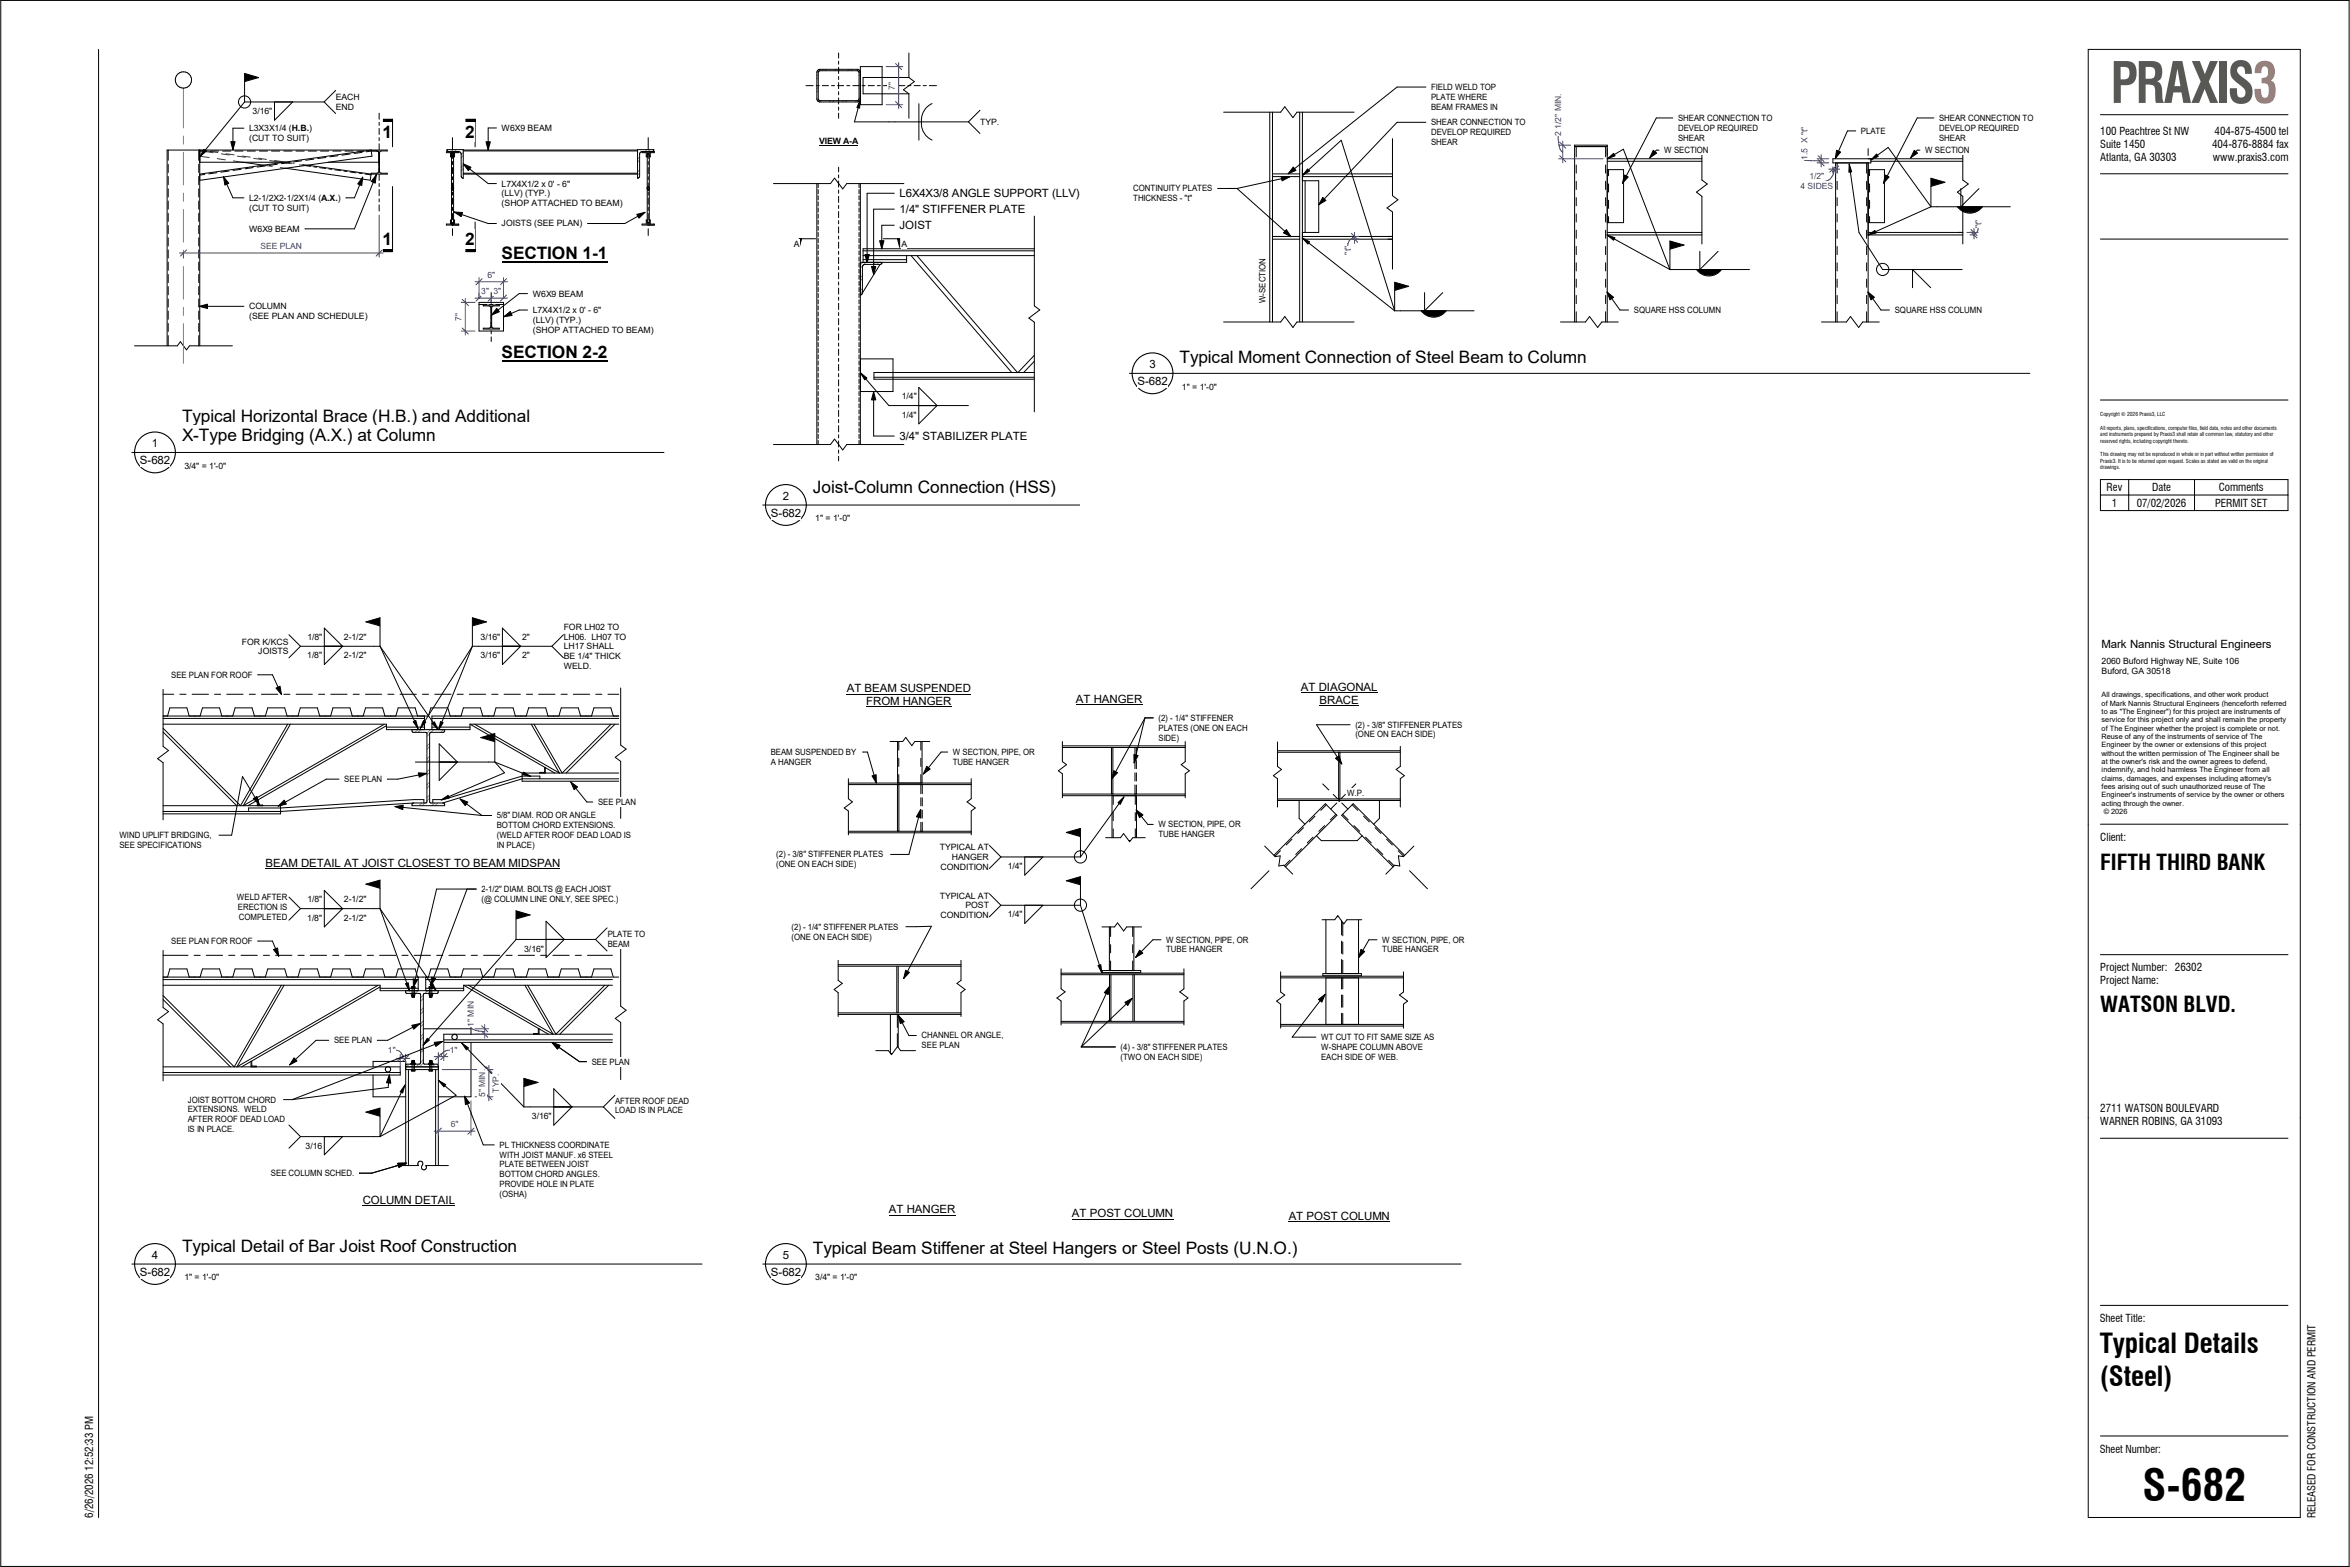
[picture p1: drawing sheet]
<svg xmlns="http://www.w3.org/2000/svg" width="914mm" height="610mm" viewBox="0 0 914 610" stroke-linecap="round" stroke-linejoin="round" font-family="sans-serif">
<defs><g id="words">
<text font-size="21.7" fill="#595955" x="821.2" y="40">PRAXIS3</text>
<text font-size="16.9" x="833.7" y="583.9">S-682</text>
<g font-size="10.6">
<text x="817" y="526.3">Typical Details</text>
<text x="817" y="539">(Steel)</text>
</g>
<g font-size="8.5">
<text x="817.2" y="338.3">FIFTH THIRD BANK</text>
<text x="817.2" y="393.8">WATSON BLVD.</text>
</g>
<g font-size="6.7">
<text x="148.9" y="53.5">1</text>
<text x="181" y="53.5">2</text>
<text x="148.9" y="95.5">1</text>
<text x="181" y="95.5">2</text>
<text x="195.2" y="100.9">SECTION 1-1</text>
<text x="195.2" y="139.4">SECTION 2-2</text>
<text x="459" y="141.3">Typical Moment Connection of Steel Beam to Column</text>
<text x="70.8" y="164.1">Typical Horizontal Brace (H.B.) and Additional</text>
<text x="70.8" y="171.6">X-Type Bridging (A.X.) at Column</text>
<text x="316.3" y="191.9">Joist-Column Connection (HSS)</text>
<text x="70.8" y="487.2">Typical Detail of Bar Joist Roof Construction</text>
<text x="316.3" y="487.8">Typical Beam Stiffener at Steel Hangers or Steel Posts (U.N.O.)</text>
</g>
<g font-size="4.4">
<text x="350" y="76.8">L6X4X3/8 ANGLE SUPPORT (LLV)</text>
<text x="350" y="82.9">1/4&quot; STIFFENER PLATE</text>
<text x="350" y="89.2">JOIST</text>
<text x="447.3" y="143.3">3</text>
<text x="442.6" y="149.9">S-682</text>
<text x="350" y="171.2">3/4&quot; STABILIZER PLATE</text>
<text x="59.1" y="174.1">1</text>
<text x="54.4" y="180.6">S-682</text>
<text x="304.6" y="194.6">2</text>
<text x="300" y="201.1">S-682</text>
<text x="817.8" y="252.1">Mark Nannis Structural Engineers</text>
<text x="329.5" y="269.4">AT BEAM SUSPENDED</text>
<text x="506.2" y="268.9">AT DIAGONAL</text>
<text x="337.1" y="274.3">FROM HANGER</text>
<text x="418.7" y="273.3">AT HANGER</text>
<text x="513.5" y="273.8">BRACE</text>
<text x="103.3" y="337.1">BEAM DETAIL AT JOIST CLOSEST TO BEAM MIDSPAN</text>
<text x="141.2" y="468.3">COLUMN DETAIL</text>
<text x="345.9" y="472">AT HANGER</text>
<text x="417.1" y="473.6">AT POST COLUMN</text>
<text x="501.4" y="474.6">AT POST COLUMN</text>
<text x="59.1" y="489.8">4</text>
<text x="304.6" y="489.8">5</text>
<text x="54.4" y="496.4">S-682</text>
<text x="300" y="496.4">S-682</text>
</g>
<g font-size="4.2">
<text x="817.2" y="52.5">100 Peachtree St NW</text>
<text x="861.7" y="52.5">404-875-4500 tel</text>
<text x="817.2" y="57.6">Suite 1450</text>
<text x="860.7" y="57.6">404-876-8884 fax</text>
<text x="817.2" y="62.7">Atlanta, GA 30303</text>
<text x="861" y="62.7">www.praxis3.com</text>
<text x="819.7" y="191.1">Rev</text>
<text x="837.4" y="191.1">Date</text>
<text x="863.3" y="191.1">Comments</text>
<text x="821.7" y="197.1">1</text>
<text x="831.4" y="197.1">07/02/2026</text>
<text x="861.9" y="197.1">PERMIT SET</text>
<text x="817.2" y="327.1">Client:</text>
<text x="817.2" y="377.8">Project Number: 26302</text>
<text x="817.2" y="382.9">Project Name:</text>
<text x="817.2" y="432.5">2711 WATSON BOULEVARD</text>
<text x="817.2" y="437.6">WARNER ROBINS, GA 31093</text>
<text x="817" y="514.4">Sheet Title:</text>
<text x="817" y="565.2">Sheet Number:</text>
<text x="36.2" y="590.4" transform="rotate(-90 36.2 590.4)">6/26/2026 12:52:33 PM</text>
<text x="901" y="590.7" transform="rotate(-90 901 590.7)">RELEASED FOR CONSTRUCTION AND PERMIT</text>
</g>
<g font-size="3.4">
<text x="556.9" y="35">FIELD WELD TOP</text>
<text x="130.6" y="39">EACH</text>
<text x="556.9" y="38.9">PLATE WHERE</text>
<text x="98.3" y="44.4">3/16&quot;</text>
<text x="130.6" y="42.8">END</text>
<text x="556.9" y="42.7">BEAM FRAMES IN</text>
<text x="652.9" y="47">SHEAR CONNECTION TO</text>
<text x="754.5" y="47">SHEAR CONNECTION TO</text>
<text x="96.9" y="51">L3X3X1/4 (H.B.)</text>
<text x="195.2" y="50.9">W6X9 BEAM</text>
<text x="381.4" y="48.7">TYP.</text>
<text x="556.9" y="48.7">SHEAR CONNECTION TO</text>
<text x="556.9" y="52.5">DEVELOP REQUIRED</text>
<text x="652.9" y="50.9">DEVELOP REQUIRED</text>
<text x="724.1" y="52.1">PLATE</text>
<text x="754.5" y="50.9">DEVELOP REQUIRED</text>
<text x="96.9" y="54.9">(CUT TO SUIT)</text>
<text x="318.7" y="55.9">VIEW A-A</text>
<text x="556.9" y="56.3">SHEAR</text>
<text x="647.6" y="59.6">W SECTION</text>
<text x="652.9" y="54.7">SHEAR</text>
<text x="749.1" y="59.6">W SECTION</text>
<text x="754.5" y="54.7">SHEAR</text>
<text x="195.2" y="72.6">L7X4X1/2 x 0' -</text>
<text x="195.2" y="76.4">(LLV) (TYP.)</text>
<text x="218.8" y="72.6">6&quot;</text>
<text x="440.9" y="74.4">CONTINUITY PLATES</text>
<text x="96.9" y="78.1">L2-1/2X2-1/2X1/4 (A.X.)</text>
<text x="96.9" y="82">(CUT TO SUIT)</text>
<text x="195.2" y="80.2">(SHOP ATTACHED TO BEAM)</text>
<text x="440.9" y="78.3">THICKNESS -</text>
<text x="460.9" y="78.3">&quot;t&quot;</text>
<text x="195.2" y="88.1">JOISTS (SEE PLAN)</text>
<text x="96.9" y="90.2">W6X9 BEAM</text>
<text x="308.9" y="95.9">A</text>
<text x="350.7" y="95.9">A</text>
<text x="492.4" y="114" transform="rotate(-90 492.4 114)">SECTION</text>
<text x="207.3" y="115.4">W6X9 BEAM</text>
<text x="492.4" y="117.9" transform="rotate(-90 492.4 117.9)">W-</text>
<text x="96.9" y="120.3">COLUMN</text>
<text x="96.9" y="124.2">(SEE PLAN AND SCHEDULE)</text>
<text x="207.3" y="121.8">L7X4X1/2 x 0' -</text>
<text x="207.3" y="125.6">(LLV) (TYP.)</text>
<text x="230.9" y="121.8">6&quot;</text>
<text x="635.7" y="121.8">SQUARE HSS COLUMN</text>
<text x="737.2" y="121.8">SQUARE HSS COLUMN</text>
<text x="207.3" y="129.4">(SHOP ATTACHED TO BEAM)</text>
<text x="350.9" y="155.4">1/4&quot;</text>
<text x="459.9" y="151.6">1&quot; = 1'-0&quot;</text>
<text x="350.9" y="162.5">1/4&quot;</text>
<text x="71.8" y="182.3">3/4&quot; = 1'-0&quot;</text>
<text x="317.2" y="202.8">1&quot; = 1'-0&quot;</text>
<text x="219.3" y="245">FOR LH02 TO</text>
<text x="94.1" y="250.7">FOR K/KCS</text>
<text x="119.6" y="249">1/8&quot;</text>
<text x="133.8" y="249">2-1/2&quot;</text>
<text x="187" y="249">3/16&quot;</text>
<text x="203.1" y="249">2&quot;</text>
<text x="219.3" y="248.8">LH06. LH07 TO</text>
<text x="100.5" y="254.6">JOISTS</text>
<text x="119.5" y="256.2">1/8&quot;</text>
<text x="133.8" y="256.2">2-1/2&quot;</text>
<text x="187" y="256.2">3/16&quot;</text>
<text x="203.1" y="256.2">2&quot;</text>
<text x="219.3" y="252.6">LH17 SHALL</text>
<text x="219.3" y="256.5">BE 1/4&quot; THICK</text>
<text x="66.6" y="263.7">SEE PLAN FOR ROOF</text>
<text x="219.3" y="260.3">WELD.</text>
<text x="817.8" y="258.3">2060 Buford Highway NE, Suite 106</text>
<text x="817.8" y="262.1">Buford, GA 30518</text>
<text x="450.8" y="280.4">(2) -</text>
<text x="457.1" y="280.4">1/4&quot; STIFFENER</text>
<text x="450.8" y="284.3">PLATES (ONE ON EACH</text>
<text x="527.4" y="283">(2) -</text>
<text x="527.4" y="286.9">(ONE ON EACH SIDE)</text>
<text x="533.7" y="283">3/8&quot; STIFFENER PLATES</text>
<text x="299.9" y="293.7">BEAM SUSPENDED BY</text>
<text x="370.7" y="293.7">W SECTION, PIPE, OR</text>
<text x="450.8" y="288.1">SIDE)</text>
<text x="299.9" y="297.6">A HANGER</text>
<text x="370.7" y="297.6">TUBE HANGER</text>
<text x="133.9" y="304.2">SEE PLAN</text>
<text x="524.1" y="309.7">W.P.</text>
<text x="232.7" y="313.1">SEE PLAN</text>
<text x="193.3" y="318.4">5/8&quot; DIAM. ROD OR ANGLE</text>
<text x="193.3" y="322.2">BOTTOM CHORD EXTENSIONS.</text>
<text x="450.8" y="321.9">W SECTION, PIPE, OR</text>
<text x="46.4" y="326.1">WIND UPLIFT BRIDGING,</text>
<text x="46.4" y="329.9">SEE SPECIFICATIONS</text>
<text x="193.3" y="326.1">(WELD AFTER ROOF DEAD LOAD IS</text>
<text x="193.3" y="329.9">IN PLACE)</text>
<text x="450.8" y="325.7">TUBE HANGER</text>
<text x="302" y="333.5">(2) -</text>
<text x="308.4" y="333.5">3/8&quot; STIFFENER PLATES</text>
<text x="365.7" y="330.8">TYPICAL AT</text>
<text x="370.3" y="334.6">HANGER</text>
<text x="302" y="337.4">(ONE ON EACH SIDE)</text>
<text x="366" y="338.5">CONDITION</text>
<text x="392.1" y="338.1">1/4&quot;</text>
<text x="187.3" y="347">2-1/2&quot; DIAM. BOLTS @ EACH JOIST</text>
<text x="92.2" y="350.1">WELD AFTER</text>
<text x="92.5" y="353.9">ERECTION IS</text>
<text x="119.6" y="351">1/8&quot;</text>
<text x="133.8" y="351">2-1/2&quot;</text>
<text x="187.3" y="350.9">(@ COLUMN LINE ONLY, SEE SPEC.)</text>
<text x="365.7" y="349.5">TYPICAL AT</text>
<text x="375.6" y="353.4">POST</text>
<text x="92.9" y="357.7">COMPLETED</text>
<text x="119.5" y="358.2">1/8&quot;</text>
<text x="133.8" y="358.2">2-1/2&quot;</text>
<text x="366" y="357.2">CONDITION</text>
<text x="392.1" y="356.9">1/4&quot;</text>
<text x="236.5" y="364.4">PLATE TO</text>
<text x="308" y="361.7">(2) -</text>
<text x="308" y="365.5">(ONE ON EACH SIDE)</text>
<text x="314.3" y="361.7">1/4&quot; STIFFENER PLATES</text>
<text x="66.6" y="367.2">SEE PLAN FOR ROOF</text>
<text x="204" y="370.2">3/16&quot;</text>
<text x="236.5" y="368.3">BEAM</text>
<text x="453.8" y="366.7">W SECTION, PIPE, OR</text>
<text x="453.8" y="370.5">TUBE HANGER</text>
<text x="537.8" y="366.7">W SECTION, PIPE, OR</text>
<text x="537.8" y="370.5">TUBE HANGER</text>
<text x="130" y="405.8">SEE PLAN</text>
<text x="358.6" y="403.9">CHANNEL OR ANGLE,</text>
<text x="358.6" y="407.8">SEE PLAN</text>
<text x="514.1" y="404.6">WT CUT TO FIT SAME SIZE AS</text>
<text x="436" y="408.4">(4) -</text>
<text x="436" y="412.3">(TWO ON EACH SIDE)</text>
<text x="442.4" y="408.4">3/8&quot; STIFFENER PLATES</text>
<text x="514.1" y="408.4">W-SHAPE COLUMN ABOVE</text>
<text x="514.1" y="412.2">EACH SIDE OF WEB.</text>
<text x="230.3" y="414.1">SEE PLAN</text>
<text x="73" y="428.9">JOIST BOTTOM CHORD</text>
<text x="239.3" y="429.3">AFTER ROOF DEAD</text>
<text x="73" y="436.6">AFTER ROOF DEAD LOAD</text>
<text x="73" y="432.8">EXTENSIONS. WELD</text>
<text x="207" y="435.3">3/16&quot;</text>
<text x="239.3" y="433.2">LOAD IS IN PLACE</text>
<text x="73" y="440.4">IS IN PLACE.</text>
<text x="118.9" y="446.9">3/16</text>
<text x="194.4" y="446.5">PL THICKNESS COORDINATE</text>
<text x="194.4" y="450.3">WITH JOIST MANUF. x6 STEEL</text>
<text x="194.4" y="454.2">PLATE BETWEEN JOIST</text>
<text x="105.4" y="457.5">SEE COLUMN SCHED.</text>
<text x="194.4" y="458">BOTTOM CHORD ANGLES.</text>
<text x="194.4" y="461.8">PROVIDE HOLE IN PLATE</text>
<text x="194.4" y="465.7">(OSHA)</text>
<text x="71.8" y="498.1">1&quot; = 1'-0&quot;</text>
<text x="317.2" y="498.1">3/4&quot; = 1'-0&quot;</text>
</g>
<g font-size="3.3" fill="#00f">
<text x="348.2" y="34.8" transform="rotate(-90 348.2 34.8)">7&quot;</text>
<text x="607.5" y="52.8" transform="rotate(-90 607.5 52.8)">2 1/2&quot; MIN.</text>
<text x="703.4" y="62.2" transform="rotate(-90 703.4 62.2)">1.5 X &quot;t&quot;</text>
<text x="704" y="69.8">1/2&quot;</text>
<text x="700.6" y="73.6">4 SIDES</text>
<text x="771" y="88.7" transform="rotate(-90 771 88.7)">&quot;t&quot;</text>
<text x="101.3" y="96.9">SEE PLAN</text>
<text x="525.6" y="99" transform="rotate(-90 525.6 99)">&quot;t&quot;</text>
<text x="189.7" y="108.1">6&quot;</text>
<text x="187.3" y="114.4">3&quot;</text>
<text x="192" y="114.4">3&quot;</text>
<text x="179.6" y="124.7" transform="rotate(-90 179.6 124.7)">7&quot;</text>
<text x="184.4" y="399.4" transform="rotate(-90 184.4 399.4)">1&quot; MIN</text>
<text x="151" y="409.7">1&quot;</text>
<text x="175" y="409.7">1&quot;</text>
<text x="194.1" y="425" transform="rotate(-90 194.1 425)">TYP.</text>
<text x="188.8" y="426.8" transform="rotate(-90 188.8 426.8)">5&quot; MIN.</text>
<text x="175.4" y="438.5">6&quot;</text>
</g>
<g font-size="2.8">
<text x="817.8" y="271.3">All drawings, specifications, and other work product</text>
<text x="817.8" y="274.6">of</text>
<text x="821" y="274.6">Mark Nannis Structural Engineers (henceforth referred</text>
<text x="817.8" y="277.8">to as &quot;The Engineer&quot;) for this project are instruments of</text>
<text x="817.8" y="281.1">service for this project only and shall remain the property</text>
<text x="817.8" y="284.3">of The Engineer whether the project is complete or not.</text>
<text x="817.8" y="287.5">Reuse of any of the instruments of service of The</text>
<text x="817.8" y="290.7">Engineer by the owner or extensions of this project</text>
<text x="817.8" y="294">without the written permission of The Engineer shall be</text>
<text x="817.8" y="297.2">at the owner's risk and the owner agrees to defend,</text>
<text x="817.8" y="300.5">indemnify, and hold harmless The Engineer from all</text>
<text x="817.8" y="303.7">claims, damages, and expenses including attorney's</text>
<text x="817.8" y="307">fees arising out of such unauthorized reuse of The</text>
<text x="817.8" y="310.2">Engineer's instruments of service by the owner or others</text>
<text x="817.8" y="313.4">acting through the owner.</text>
<text x="818.6" y="316.7">© 2026</text>
</g>
<g font-size="2.1">
<text x="817.2" y="162">Copyright © 2026 Praxis3, LLC</text>
<text x="817.2" y="167.2">All reports, plans, specifications, computer files, field data, notes and other documents</text>
<text x="817.2" y="169.8">and instruments prepared by Praxis3 shall retain all common law, statutory and other</text>
<text x="817.2" y="172.3">reserved rights, including copyright thereto.</text>
<text x="817.2" y="177.5">This drawing may not be reproduced in whole or in part without written permission of</text>
<text x="817.2" y="180">Praxis3. It is to be returned upon request. Scales as stated are valid on the original</text>
<text x="817.2" y="182.6">drawings.</text>
</g>
</g></defs>
<path d="M149.2 46.4h3.5v.8h-3.5zM149.2 97.1h3.5v.8h-3.5z" fill="#000"/>
<g fill="#fff">
<path d="M173.9 58.2h6.4v11.1h-6.4z"/>
<path d="M248.1 58.2h6.3v11.1h-6.3z"/>
</g>
<path d="M181.3 46.4h3.6v.8h-3.6zM181.3 97.1h3.6v.8h-3.6z" fill="#000"/>
<path d="M176.3 58.2l-.8 .8M177.5 58.2l-.8 .8M180.3 59.3l-.8 .8M251.7 58.2l-.8 .8M252.9 58.2l-.8 .8M180.3 64.3l-.8 .9M180.3 60.5l-.8 .8M180.3 65.6l-.8 .8M248.9 61.1l-.8 .7M248.9 66.1l-.8 .8M248.9 62.3l-.8 .8M248.9 67.3l-.8 .8" fill="none" stroke="#8c8c8c" stroke-width=".39"/>
<g fill="none" stroke="#00a600" stroke-width=".39">
<path d="M77.7 58.4l7.1 1M77.7 58.7l5.2 .7M86.1 59.9l3.1 .4M88 59.8l3.1 .4M77.7 60.8l3.7 .5M84.5 61.7l3.2 .5M90.8 62.6l3.7 .5M92.4 60.7l3.1 .5M94.2 60.7l3.2 .4M98.7 61.6l3.1 .5M100.5 61.6l3.2 .4M102.5 64.3l1.4 .1"/>
<path d="M103.9 64.5l2 .2M104.9 62.5l4.6 .6M106.8 62.4l4.2 .6M109.1 65.2l1.9 .2M110 63.2l3.4 .5M111.1 63l3.4 .5M116.5 64.1l2 .3M117.6 64l2 .3"/>
</g>
<g fill="none" stroke="#000" stroke-width=".39">
<path d="M65.4 58.4v4M77.3 58.4v4M77.7 58.7h.1M77.7 58.4v76.1M77.7 58.8h2.6M81.9 58.8h3.1M86.7 58.8h3.1M91.4 58.8h3.2M96.2 58.8h3.2M100.9 58.8h3.2M105.7 58.8h3.1M110.4 58.8h3.2"/>
<path d="M115.2 58.8h3.2M120 58.8h3.1M124.7 58.8h3.2M129.5 58.8h3.2M134.2 58.8h3.2M136.2 59.9l-3.1 .5M139 58.8h2.6M140.9 59.3l-3.1 .4M146.6 58.7l.4 .1M146.6 58.7l-4.1 .4M147 58.8l.4 .7M147.4 59.5l-.1 7.5-.7 .4h-2.2v.3"/>
<path d="M147.5 44v2.4M147.5 47.6v1.2M147.5 50v2.3M147.5 53.6v1.1M147.5 55.9v2.4M147.5 59.5v1.2M152.7 47.2h-3.5v-.8h3.5v10.7M174.7 59l-.7-.4-.1-.4h6.4v11.1l-.6-.2-.2-.6-.1-8.8-.9-.7M175.7 59v28.5M176.1 53.6v4.6M176.1 59v2.6M176.5 59v28.5"/>
<path d="M178.5 59h-4.8v.4h1.6v1.6h.4M178.5 59v.4h-1.6v1.6h-.4M180.3 58.4h67.8M180.3 58.7h67.8M184.9 47.2h-3.6v-.8h3.6v10.7M249.9 59h4.7v.4h-1.6v1.6h-.4M249.9 59l-.6 .1-.4 .6v8.8l-.3 .6-.5 .2v-11.1h6.3l-.2 .6-.6 .2M249.9 59v.4h1.6v1.6h.3M251.8 59v28.5M252.2 53.6v4.6M252.2 59v2.6M252.6 59v28.5"/>
<path d="M65.4 63.9v3.2M65.4 68.7v3.1M65.4 73.4v3.2M65.4 78.2v3.2M77.3 63.9v3.2M77.3 68.7v3.1M77.3 73.4v3.2M77.3 78.2v3.2M77.7 63.1h32.8M77.7 67.7l66.7-9.3 .3 2.3-67 9.4M79.7 67.9l-2 .2M84.4 67.2l-3.2 .4"/>
<path d="M89.1 66.5l-3.2 .5M93.8 65.9l-3.1 .4M94.5 63.1l8 1.2M98.5 65.2l-3.1 .5M103.3 64.6l-3.2 .4M107.9 63.9l-3.1 .4M109.5 63.1l.5 .1M111.1 65.4l33 4.7 .3-2.4M112.6 63.2l-3.1 .5M117.4 62.6l-3.2 .4M118.5 64.4l2.4 .3M119.6 64.3l24.8 3.4"/>
<path d="M122 64.9l1.2 .2M122.1 61.9l-3.1 .5M124.4 65.2l2.3 .3M126.8 61.3l-3.1 .4M127.6 63.1h19.8M127.9 65.7l1.2 .2M130.3 66l2.3 .4M131.5 60.6l-3.1 .4M133.8 66.5l1.2 .2M136.2 66.9l2.3 .3M139.7 67.4l1.2 .1M142.1 67.7l2.3 .3"/>
<path d="M144.4 67.7h6.3v-.3l-2.7-.1-.3-.7v-7.5l.7-.4h2.3v-.3h-85.7v76.1M147.5 61.8v2.4M147.5 65.4v1.2M147.5 67.8v2.4M147.5 71.4v1.2M147.5 73.7v2.5M147.5 77.3v1.2M147.5 79.7v2.4M152.7 72.6v25.3h-3.5v-.8h3.5M175.6 73.4l.4 .5 .5-.5M175.6 73.1l.4-.4 .5 .4M175.7 60.2l.3-.4 .5 .4"/>
<path d="M176.1 62.8v1.2M176.1 65.2v2.4M176.1 68.7v1.2M176.1 71.2v2.3M176.1 74.7v1.2M176.1 77.1v2.4M180.3 67.4h67.8M180.3 67.7h67.8M251.8 60.2l.3-.4 .5 .4M252.2 62.8v1.2M252.2 65.2v2.4M252.2 68.7v1.2"/>
<path d="M252.2 71.2v2.3M252.2 74.7v1.2M252.2 77.1v2.4M252.6 73.1l-.3-.4-.5 .4 .3 .8 .5-.5M65.4 83v3.1M65.4 87.7v3.2M65.4 92.5v3.2M65.4 97.2v3.2M77.3 83v3.1M77.3 87.7v3.2M77.3 92.5v3.2M77.3 97.2v3.2"/>
<path d="M175.7 85.6h-.4v1.6h-1.6v.3h4.8v-.3h-1.6v-1.6h-.4M175.7 86.4l.3 .3 .5-.3M176.1 80.6v1.3M176.1 83.1v2.3M176.1 86.6v1.2M176.1 89v2.6M184.9 86.4v11.5h-3.6v-.8h3.6M251.8 85.6h-.3v1.6h-1.6v.3h4.7v-.3h-1.6v-1.6h-.4M251.8 86.4l.3 .3 .5-.3M252.2 80.6v1.3M252.2 83.1v2.3M252.2 86.6v1.2"/>
<path d="M252.2 89v2.6M65.4 102v3.2M65.4 106.8v3.1M65.4 111.5v3.2M65.4 116.3v3.2M77.3 102v3.2M77.3 106.8v3.1M77.3 111.5v3.2M77.3 116.3v3.2M186.4 117.6h9.5v11.2h-9.5zM186.4 118.4h3M188 118.7h6.3v.3l-2.7 .1-.3 .7 .1 7.5 .6 .4h2.3v.3h-6.3v-.3l2.6-.1 .4-.7-.1-7.5-.6-.4h-2.3z"/>
<path d="M190.5 118.4h1.3M191.1 113.8v1.8M191.1 116.8v1.2M191.1 119.2v2.3M193 118.4h2.9M52.3 134.5h16.7l1.2-1.6 2.4 3.2 1.1-1.6h16.7M65.4 121v3.2M65.4 125.8v3.1M65.4 130.6v3.9M77.3 121v3.2M77.3 125.8v3.1M77.3 130.6v3.9"/>
<path d="M191.1 122.7v1.3M191.1 125.1v2.4M191.1 128.7v1.2M191.1 131.1v1.7"/>
<circle cx="71.4" cy="31.1" r="3.2"/>
</g>
<path d="M71.4 34.3v15.4M71.4 52.9v3.2M71.4 59.3v12.7M71.4 75.1v3.2M71.4 81.5v12.7M71.4 97.3v3.2M71.4 103.7v12.7M71.4 119.5v3.2M71.4 125.9v15.5" fill="none" stroke="#7f7f7f" stroke-width=".39"/>
<path d="M334.8 102.1h8.4v12.6h-8.4z" fill="#fff"/>
<path d="M311 92.9h.9v3.2h-.9zM349.2 92.9h.9v3.1h-.9z" fill="#000"/>
<path d="M317.8 27h17v12.7h-17z" fill="#fff"/>
<g fill="none" stroke="#8c8c8c" stroke-width=".39">
<path d="M318.4 29l-.6 .5M318.4 34l-.6 .5M318.4 30.2l-.6 .5M318.4 35.2l-.6 .5M318.5 38.9l-.4 .3M319.4 39.2l-.5 .5M320.3 27l-.5 .5M321.6 27l-.5 .5M323.3 39.2l-.6 .5M324.5 39.2l-.5 .5M325.4 27l-.5 .5M326.6 27l-.5 .5"/>
<path d="M328.3 39.2l-.5 .5M329.5 39.2l-.5 .5M330.4 27l-.5 .5M331.6 27l-.5 .5M333.3 39.2l-.5 .5M334.6 39.1l-.4 .4M334.7 27.7l-.4 .5M334.8 32.6l-.5 .6M334.8 37.7l-.5 .5M334.8 28.8l-.5 .6M334.8 33.9l-.5 .5M335.6 107.2l-.8 .8"/>
<path d="M335.6 112.3l-.8 .8M335.6 108.5l-.8 .8M335.6 113.5l-.8 .8M335.7 102.1l-.9 .9M336.9 102.1l-2.1 2.1M340.7 102.1l-.8 .8M342 102.1l-.8 .8"/>
</g>
<g fill="none" stroke="#000" stroke-width=".39">
<path d="M313.6 33.3h2.8M317.6 33.3h1.2M318.5 27.9l.4-.4 15 .1 .4 .6v10.2l-.2 .5-.6 .3h-14.4l-.5-.3-.2-.3zM320 33.3h2.4M323.6 33.3h1.1M325.9 33.3h2.4M326.3 20.6v2M326.3 23.8v1.2M326.3 26.2v2.4M326.3 29.8v1.1M326.3 32.1v2.4M326.3 35.7v1.2"/>
<path d="M326.3 38.1v2.4M329.5 33.3h1.2M331.9 33.3h2.4M334.8 25.9h8.4v14.8h-8.4zM334.8 28.2l-.4-.9-.9-.3h-14.4l-.9 .3-.4 .9v10.2l.7 1.1 15 .2 .9-.4 .4-.9M335.4 33.3h1.2M337.8 33.3h2.4M341.4 33.3h1.2M343.7 33.3h2.5M347.3 33.3h1.2M349.7 33.3h2.4M353.3 33.3h1.2"/>
<path d="M353.7 30.1h-17.9v6.4h17.9M353.7 30.1l2.1 1.7-4.3 3.1 2.2 1.6M353.7 20.6v9.5M353.7 36.5v9.5M355.7 33.3h2.4M359.2 33.3h1.2M361.6 33.3h2.8M326.3 41.7v1.1M326.3 44v2M300.9 71.4h22.2l1.6-2.1 3.2 4.2 1.6-2.1h22.2M317.8 71.4v101.5M318.3 71.4v1.6"/>
<path d="M318.3 73.8v1.6M318.3 76.2v1.5M318.3 78.5v1.6M326.3 65.1v1.7M326.3 68v1.2M326.3 70.4v2.4M326.3 74v1.2M326.3 76.4v2.3M326.3 79.9v1.2M334.3 71.4v1.6M334.3 73.8v1.6M334.3 76.2v1.5"/>
<path d="M334.3 78.5v1.6M334.8 71.4v101.5M311.9 92.9l-.9 3.2v-3.2h6.4M318.3 80.9v1.6M318.3 83.3v1.6M318.3 85.7v1.5M318.3 88.1v1.5M318.3 90.4v1.6M318.3 92.8v1.6M318.3 95.2v1.6M318.3 97.6v1.5M318.3 99.9v1.7"/>
<path d="M326.3 82.3v2.4M326.3 85.9v1.2M326.3 88.3v2.3M326.3 91.8v1.2M326.3 94.2v2.4M326.3 97.8v1.2M334.3 80.9v1.6M334.3 83.3v1.6M334.3 85.7v1.5M334.3 88.1v1.5M334.3 90.4v1.6M334.3 92.8v1.6"/>
<path d="M334.3 95.2v1.6M334.3 97.6v1.5M334.3 99.9v1.7M335.8 97.6h66.7M335.8 99.4h66.7M343.7 92.9h6.4v3.2l-.9-3.2M352.8 99.4v2.7h-18M354.5 99.4l39.2 45.5M356.8 99.4l39.1 45.5M402.5 96.8h-66.7v5.3M402.5 84.1v34.9l2.1 1.6-4.3 3.1 2.2 1.6v34.9M318.3 102.3v1.6"/>
<path d="M318.3 104.7v1.6M318.3 107.1v1.6M318.3 109.5v1.5M318.3 111.8v1.7M318.3 114.2v1.6M318.3 116.6v1.6M318.3 119v1.6M326.3 100.2v2.3M326.3 103.7v1.2M326.3 106.1v2.4M326.3 109.7v1.2M326.3 112.1v2.3"/>
<path d="M326.3 115.6v1.2M326.3 118v2.4M334.3 102.3v1.6M334.3 104.7v1.6M334.3 107.1v1.6M334.3 109.5v1.5M334.3 111.8v1.7M334.3 114.2v1.6M334.3 116.6v1.6M334.3 119v1.6M335.6 114l-.3 .5-.5 .3M335.8 101h17"/>
<path d="M342.4 102.9h-5.8l-.9 .5-.1 10.6M342.4 102.9l-6.8 11.1M343.2 102.1l-.2 .5-.6 .3M318.3 121.4v1.5M318.3 123.7v1.6M318.3 126.1v1.6M318.3 128.5v1.6M318.3 130.9v1.6M318.3 133.3v1.6M318.3 135.6v1.6M318.3 138v1.6M326.3 121.6v1.2"/>
<path d="M326.3 124v2.3M326.3 127.5v1.2M326.3 129.9v2.4M326.3 133.5v1.2M326.3 135.8v2.4M326.3 139.4v1.2M334.3 121.4v1.5M334.3 123.7v1.6M334.3 126.1v1.6M334.3 128.5v1.6M334.3 130.9v1.6M334.3 133.3v1.6"/>
<path d="M334.3 135.6v1.6M334.3 138v1.6M334.8 139.6h12.7v12.7h-12.7M402.5 138.2l-6.4 6.7M318.3 140.4v1.6M318.3 142.8v1.6M318.3 145.2v1.6M318.3 147.5v1.6M318.3 149.9v1.6M318.3 152.3v1.6M318.3 154.7v1.6M318.3 157.1v1.6"/>
<path d="M318.3 159.4v1.6M326.3 141.8v2.4M326.3 145.4v1.2M326.3 147.7v2.4M326.3 151.3v1.2M326.3 153.7v2.4M326.3 157.3v1.2M326.3 159.6v2.4M334.3 140.4v1.6M334.3 142.8v1.6M334.3 145.2v1.6M334.3 147.5v1.6"/>
<path d="M334.3 149.9v1.6M334.3 152.3v1.6M334.3 154.7v1.6M334.3 157.1v1.6M334.3 159.4v1.6M340.1 146.8h62.4M402.5 140.5l-4.2 4.4M402.5 144.9h-62.4v2.6h62.4M300.9 172.9h22.2l1.6-2.1 3.2 4.2 1.6-2.1h22.2M318.3 161.8v1.6M318.3 164.2v1.6M318.3 166.6v1.6"/>
<path d="M318.3 169v1.6M318.3 171.3v1.6M326.3 163.2v1.2M326.3 165.6v2.4M326.3 169.2v1.1M326.3 171.5v2.4M326.3 175.1v1.2M326.3 177.5v1.8M334.3 161.8v1.6M334.3 164.2v1.6M334.3 166.6v1.6M334.3 169v1.6"/>
<path d="M334.3 171.3v1.6"/>
</g>
<g fill="#fff">
<path d="M160.3 283.8h12.7v29.6h-12.7z"/>
<path d="M157.9 385.4h12.7v29.6h-12.7z"/>
</g>
<g fill="none" stroke="#8c8c8c" stroke-width=".39">
<path d="M162.5 283.8l-1 1.1M163.7 283.8l-1 1.1M167.2 289.2l-1.1 1.1M167.2 294.2l-1.1 1.1M167.2 299.3l-1.1 1M167.2 290.4l-1.1 1.1M167.2 295.4l-1.1 1.1M167.2 285.4l-1.1 1.1M167.5 283.8l-1.4 1.5M168.7 283.8l-1 1.1M172.6 283.8l-1.1 1.1M164.1 312.4l-1 1"/>
<path d="M165.3 312.4l-1 1M167.2 304.3l-1.1 1.1M167.2 309.3l-1.1 1M167.2 300.5l-1.1 1M167.2 305.5l-1.1 1.1M167.2 310.5l-1.1 1.1M169.1 312.4l-1 1M170.3 312.4l-1 1M161.5 385.4l-1.1 1.1M162.6 385.4l-1 1.1M164.7 387.1l-1 1.1M164.7 392.2l-1 1"/>
<path d="M164.7 397.2l-1 1.1M164.7 388.4l-1 1M164.7 393.4l-1 1.1M164.7 398.4l-1 1.1M166.5 385.4l-1.1 1.1M167.7 385.4l-1.1 1.1M159.2 414l-1 1M163 414l-1 1M164.7 402.2l-1 1.1M164.7 407.2l-1 1.1M164.7 412.3l-1 1M164.7 403.4l-1 1.1"/>
<path d="M164.7 408.5l-1 1M164.8 413.5l-1.6 1.5M168.1 414l-1.1 1M169.3 414l-1.1 1"/>
</g>
<g fill="none" stroke="#000" stroke-width=".39">
<path d="M476.1 43.6h22.2l1.6-2.1 3.2 4.3 1.6-2.2h22.2M494.1 43.6v81.7M495.1 43.6v81.7M505.7 43.6v81.7M506.8 43.6v81.7M541.8 53.9v22.2l2.1 1.6-4.2 3.2 2.1 1.6v22.2M612.7 57h12.7M613.3 57v4M624.8 57v4M662.2 59v11l2.1 1.6-4.2 3.2 2.1 1.6v18.5M726.9 57.8v2.7M763.7 59v11l2.2 1.6-4.3 3.2 2.1 1.6v18.5"/>
<path d="M495.1 67.6h10.6M495.1 68.7h10.6M506.8 67.6h35M506.8 68.7h35M506.8 70.3h6.3v20.1h-6.3M507.8 70.3v20.1M613.3 64.2v3.2M613.3 70.5v3.2M613.3 76.9v3.2M624.8 64.2v3.2M624.8 70.5v3.2M624.8 76.9v3.2"/>
<path d="M625.4 61.8h36.8M625.4 62.7h36.8M625.4 66h6.3v20.6h-6.3M625.9 66v2.4M625.9 71.5v3.2M625.9 77.9v3.2M714.2 63.4v61.9M714.8 63.4v4M714.8 70.5v3.2M714.8 76.9v3.2M726.3 63.4v4M726.3 70.5v3.2"/>
<path d="M726.3 76.9v3.2M726.9 63.4v61.9M726.9 66h6.4v20.6h-6.4M727.5 66v2.4M727.5 71.5v3.2M727.5 77.9v3.2M728 61.8v1.6h-14.8v-1.6h50.5M728 62.7h35.7M495.1 93h10.6M495.1 92h10.6M506.8 93h35M506.8 92h35"/>
<path d="M613.3 83.2v3.2M613.3 89.5v3.2M613.3 95.9v3.2M624.8 83.2v3.2M624.8 89.5v3.2M624.8 95.9v3.2M625.4 90.4h36.8M625.4 91.4h36.8M625.9 84.2v2.4M714.8 83.2v3.2M714.8 89.5v3.2M714.8 95.9v3.2"/>
<path d="M726.3 83.2v3.2M726.3 89.5v3.2M726.3 95.9v3.2M726.9 90.4h36.8M726.9 91.4h36.8M727.5 84.2v2.4M613.3 102.2v3.2M613.3 108.6v3.2M613.3 114.9v3.2M624.8 102.2v3.2M624.8 108.6v3.2M624.8 114.9v3.2"/>
<path d="M714.8 102.2v3.2M714.8 108.6v3.2M714.8 114.9v3.2M726.3 102.2v3.2M726.3 108.6v3.2M726.3 114.9v3.2M476.1 125.3h22.2l1.6-2.2 3.2 4.3 1.6-2.1h22.2M607.2 125.3h9.7l1.6-2.2 3.2 4.3 1.6-2.1h6.4M612.7 125.3v-68.8h12.7v68.8M613.3 121.3v4M624.8 121.3v4M708.7 125.3h9.7l1.6-2.2 3.2 4.3 1.6-2.1h6.4"/>
<path d="M714.8 121.3v4M726.3 121.3v4M63.5 270.1h4.1M63.5 278.6h103.2l.9-3.2h6.6l1 3.2M63.5 279.5h101.7M63.5 268.2v22.2l2.1 1.6-4.3 3.1 2.2 1.6v22.2M65.2 278.6l.9-3.2h6.6l.9 3.2M70 270.1h2.4M74.8 270.1h6.3M77.9 278.6l.9-3.2h6.6l.9 3.2M83.5 270.1h2.4M88.2 270.1h6.4"/>
<path d="M90.6 278.6l.9-3.2h6.6l.9 3.2M97 270.1h2.4M101.7 270.1h6.4M103.3 278.6l.9-3.2h6.6l.9 3.2M110.4 270.1h2.4M115.2 270.1h6.3M116 278.6l.8-3.2h6.7l.9 3.2M124 270.1h2.3M128.7 278.6l.8-3.2h6.7l.9 3.2M128.7 270.1h6.3M137.4 270.1h2.4M141.3 278.6l.9-3.2h6.7l.9 3.2"/>
<path d="M142.2 270.1h6.3M150.9 270.1h2.4M154 278.6l.9-3.2h6.6l1 3.2M155.7 270.1h6.3M164.4 270.1h2.4M165.2 278.6v5.2M168.1 279.5h72.6M169.2 270.1h6.3M177.9 270.1h2.4M179.4 278.6l.9-3.2h6.6l1 3.2M182.6 270.1h6.4M191.3 270.1h2.5"/>
<path d="M192.1 278.6l.9-3.2h6.6l.9 3.2M196.1 270.1h6.4M204.8 278.6l.9-3.2h6.6l.9 3.2M204.9 270.1h2.3M209.6 270.1h6.3M217.5 278.6l.9-3.2h6.6l.9 3.2M218.3 270.1h2.4M223.1 270.1h6.3M230.2 278.6l.9-3.2h6.6l.9 3.2M231.8 270.1h2.4M236.6 270.1h4.1M240.7 278.6h-72.6v5.2"/>
<path d="M241.5 267.6v22.3l2.1 1.5-4.2 3.2 2.1 1.6v22.2M63.5 281.7h86.9v2.1h32.5v-2.1M63.5 284.8l28.6 28.6M111.9 281.7l-18.3 31.7-30.1-30.1M113 281.7l-18.3 31.7 54.7-31.6M150.4 282.9h14.8M150.4 282.3l-53.9 31.1M160.3 283.8l.1 .8 .4 .3h4.8l.5 .5v26.7l-.5 .3h-4.8l-.4 .2-.1 .8h12.7l-.1-.8-.4-.2h-4.8l-.5-.5v-26.5l.5-.5h4.8l.4-.3 .1-.8M168.1 282.9h14.8M182.9 281.7l33 19M182.9 281.7h57.8M184.7 281.7l33 19-11-19"/>
<path d="M207.8 281.7l10.9 19 19.1-19M239.3 281.7l-19 19M63.5 313.4h45.7v3.2h-45.7M100.1 313.4v-2.1l.3 .1v1.7l1.7 .1 .1 .2M161 312.4l-51.8 3.3h-45.7M164.9 312.4v-1.3h-3.9l-51.8 3.2h-12.5v1.4M210.1 300.7l.1-.2 1.7-.1 .1-1.8 .2 2.1M210.1 303v-1.1h-6.9l-30.9 9.2h-3.9v1.3M240.7 300.7h-37.5v3.2h37.5M240.7 303h-37.5l-30.9 9.4M63.5 371.6h9.7M63.5 369.7v22.3l2.1 1.5-4.3 3.2 2.2 1.6v22.2"/>
<path d="M75.5 371.6h2.4M80.3 371.6h6.3M89 371.6h2.4M93.8 371.6h6.3M102.5 371.6h2.4M107.2 371.6h6.4M116 371.6h2.4M120.7 371.6h6.4M129.5 371.6h2.3M134.2 371.6h6.3M143 371.6h2.3M147.7 371.6h6.4"/>
<path d="M156.4 371.6h2.4M161.2 371.6h6.3M169.9 371.6h2.4M174.7 371.6h6.3M183.4 371.6h2.4M188.2 371.6h6.3M196.9 371.6h2.4M201.6 371.6h6.4M210.4 371.6h2.3M215.1 371.6h6.4M223.9 371.6h2.3M228.6 371.6h9.7"/>
<path d="M241.5 369.2v22.2l2.1 1.6-4.2 3.2 2.1 1.6v22.2M63.5 383.3h84.4v2.1h32.5v-2.1M63.5 380.1h174.8M63.5 381.1h99.2M63.5 388.8l26.2 26.2M65.2 380.1l.9-3.2h6.6l.9 3.2M77.9 380.1l.9-3.2h6.6l.9 3.2M90.6 380.1l.9-3.2h6.6l.9 3.2M103.3 380.1l.9-3.2h6.6l.9 3.2M109.5 383.3l-18.4 31.7-27.6-27.7M110.5 383.3l-18.3 31.7 54.8-31.6M116 380.1l.8-3.2h6.7l.9 3.2"/>
<path d="M128.7 380.1l.8-3.2h6.7l.9 3.2M141.3 380.1l.9-3.2h6.7l.9 3.2M147.9 384.5h14.8M147.9 383.9l-53.9 31.1M154 380.1l.9-3.2h6.6l1 3.2M157.8 385.4l.3 1 5 .1 .6 .5v26.4l-.6 .6h-5l-.3 1h12.8M159.8 386.5h2M160.1 384.5v-.6h1.3l.1 .6M160.2 386.6v.6h1.1l.1-.6M160.4 387.5l.8 .1h-.8M160.4 387.9h.8M160.4 387.8h.8"/>
<path d="M160.4 384.5v2M160.4 387.3v.6M160.4 383.9v.1M160.4 384v.5M160.5 386.6v.6M160.5 383.9l-.1 .1M161 386.6v.6M161 383.9l.1 .1M161.1 384v.5M161.1 383.9v.1M161.2 387.6h-.8l.8 .1M161.2 387.4l-.8-.1 .8 .1"/>
<path d="M161.2 384.5v2M161.2 387.2v.7M162.7 380.1v5.3M165.7 380.1v5.3M165.7 384.5h14.7M165.7 381.1h72.6M166.7 386.5h1.9M166.7 380.1l.9-3.2h6.6l1 3.2M167 386.6v.6h1.2v-.6M167.3 387.4l.7-.1-.7 .1M167.3 387.6h.7l-.7 .1M167.3 383.9v.1"/>
<path d="M167.3 387.9h.7M167.3 384.5v2M167.3 387.2v.7M167.4 386.6v.6M167.4 383.9l-.1 .6M167.9 386.6v.6M167.9 383.9v.1M167.9 384v.5M168 387.5h-.7l.7 .1M168 387.9h-.7M168 387.8h-.7M168 383.9l-.1 .1"/>
<path d="M168 384.5v2M168 387.3v.6M168.3 383.9h-1.3v.6M168.3 383.9v.1M168.3 384v.5M170.5 385.4l-.2 1-5.1 .1-.4 .2-.1 26.7 .5 .6h4.8l.5 .5 .1 38.9M179.4 380.1l.9-3.2h6.6l1 3.2M180.4 383.3h57.9M180.4 383.3l33 19M182.3 383.3l32.9 19-10.9-19M192.1 380.1l.9-3.2h6.6l.9 3.2M204.8 380.1l.9-3.2h6.6l.9 3.2"/>
<path d="M205.3 383.3l11 19 19-19M217.5 380.1l.9-3.2h6.6l.9 3.2M230.2 380.1l.9-3.2h6.6l.9 3.2h2.1M236.8 383.3l-19 19M63.5 415h92.2v3.2h-92.2M63.5 417.2h92.2M97.7 415v-2.1l.3 .1v1.7h1.7l.1 .3M145.2 418.2v8.5h12.7M145.2 415v-2.1h12.7v40.5M157.9 416.1h12.7M158.9 416.1v37.3M159.8 414h2"/>
<path d="M160.1 416.1v.5h1.4v-.5M160.2 413.9v-.7h1.1l.1 .7M160.4 412.8h.8M160.4 412.6l.7-.1 .1 .6h-.8zM160.4 414v2.1M160.4 416.1v.5M160.4 416.6h.1M160.4 413.2h.1M160.5 413.2v.7M160.6 413.2l-.1 .1M161 413.2v.1M161 413.2v.7"/>
<path d="M161.1 416.1v.5M161.1 413.2h-.1M161.2 412.5l-.8 .2M161.2 412.8l-.8 .2M161.2 413h-.8M161.2 414v2.1M164.7 400.2h18.6v2.1M166.7 414h1.9M167 416.1v.5h1.3v-.5M167 413.9l.1-.7h1.1v.7M167.3 412.6v.5h.7M167.3 413h.7"/>
<path d="M167.3 412.9l.7 .1M167.3 412.8l.7 .1M167.3 412.8h.7M167.3 412.5l.7 .1M167.3 412.6l.7 .1M167.3 414v2.1M167.3 416.1v.5M167.3 413.2h.1M167.4 413.2v.7M167.4 413.2h.1M167.9 413.2h.1M167.9 413.2v.7"/>
<path d="M167.9 416.1v.5M167.9 416.6h.1M168 413.2l-.1 .1M168 412.5v.1M168 412.5l-.7 .1M168 412.6v.6M168 414v2.1M169.5 416.1v37.3M172.7 404.5h65.6M183.3 405.5v21.2h-12.7M207.6 402.3l.2-.2 1.6-.1 .2-1.8 .2 2.1M238.3 402.3h-65.6v3.2h65.6"/>
<path d="M154.1 453.4h8.8a1 1 0 0 1-.1-1.4 1 1 0 0 1 1.5 0 1 1 0 0 1 0 1.4 .98 .98 0 0 0 0 1.4 .98 .98 0 0 0 1.3 0 .98 .98 0 0 0 .1-1.4h8.8"/>
<circle cx="151" cy="416" r="1.07"/>
<circle cx="176.9" cy="403.4" r="1.05"/>
</g>
<g fill="#fff">
<path d="M346.3 282.9h15.5v7.1h-15.5z"/>
<path d="M349.2 286.9h9.6v17.7h-9.6z"/>
<path d="M328.5 304.6h51v19.4h-51z"/>
<path d="M322.4 302.9h9.3v21.9h-9.3z"/>
<path d="M376.3 302.9h9.3v21.9h-9.3z"/>
<path d="M432.7 309.5h9.5v17.5h-9.5z"/>
<path d="M411.8 290.2h51v19.3h-51z"/>
<path d="M405.7 288.5h9.3v21.8h-9.3z"/>
<path d="M459.6 288.5h9.3v21.8h-9.3z"/>
<path d="M430.2 324.3h15.4v7.2h-15.4z"/>
<path d="M495.5 292.1h50.9v19.3h-50.9z"/>
<path d="M489.4 288.6h9.2v25.3h-9.2z"/>
<path d="M543.3 290.4h9.3v23.5h-9.3z"/>
<path d="M495.7 312.7h24.5v24.5h-24.5z"/>
<path d="M488.1 329.1h14.9v14.9h-14.9z"/>
<path d="M522.1 312.7h24.5v24.5h-24.5z"/>
<path d="M539.2 329.1h14.9v14.9h-14.9z"/>
<path d="M346.5 394.6h3v15.3h-3z"/>
<path d="M340.8 407.1h15.4v7.2h-15.4z"/>
<path d="M324.6 375.3h50.9v19.3h-50.9z"/>
<path d="M318.4 373.6h9.3v21.8h-9.3z"/>
<path d="M372.4 373.6h9.2v21.8h-9.2z"/>
<path d="M411.3 378.6h50.9v19.3h-50.9z"/>
<path d="M405.1 376.9h9.3v21.8h-9.3z"/>
<path d="M459.1 376.9h9.3v21.8h-9.3z"/>
<path d="M428.8 355h15.4v7.1h-15.4z"/>
<path d="M431.7 359h9.5v18.6h-9.5z"/>
<path d="M496.7 379.8h51v19.4h-51z"/>
<path d="M490.6 378.1h9.3v21.9h-9.3z"/>
<path d="M544.5 378.1h9.3v21.9h-9.3z"/>
<path d="M515.9 356.6h12.7v22.2h-12.7z"/>
<path d="M514.4 352.2h15.5v7.2h-15.5z"/>
<path d="M515.9 380.4h12.7v18.1h-12.7z"/>
</g>
<g fill="none" stroke="#000" stroke-width=".39">
<path d="M346.3 288.5h4.9l1.2-1.6 2.4 3.2 1.2-1.6h5.8M349.2 288.5v16.1M349.7 288.5v3.3M349.7 295v3.2M358.3 288.5v3.3M358.3 295v3.2M358.8 288.5v16.1M413.4 290.2h47.8M413.4 290.8h47.8M413.4 288.5v7.8l1.6 1.2-3.2 2.3 1.6 1.2v9.3M432.5 290.8v18.1h.5v-18.1M441.6 290.8v3.5"/>
<path d="M441.6 295.9v3.1M442.2 290.8v3.5M442.2 295.9v3.1M461.2 288.5v7.8l-1.6 1.2 3.2 2.3-1.6 1.2v9.3M497.1 292.1h47.8M497.1 292.7h47.8M497.1 288.6v9.6l1.5 1.1-3.1 2.5 1.6 1.1v11M520.9 292.7v18.1M521.4 292.7v18.1M544.9 290.4v7.8l-1.6 1.1 3.1 2.5-1.5 1.1v11M330.1 304.6h47.8M330.1 305.2h47.8"/>
<path d="M330.1 302.9v7.8l1.6 1.3-3.2 2.3 1.6 1.2v9.3M349.2 305.2v18.1M349.7 301.3v3.3M349.8 305.2v18.1M358.3 301.3v3.3M358.3 305.2v3.6M358.3 310.3v3.2M358.3 315.1v3.2M358.3 319.9v3.5M358.9 305.2v3.6M358.9 310.3v3.2M358.9 315.1v3.2"/>
<path d="M358.9 319.9v3.5M377.9 302.9v7.8l-1.6 1.3 3.2 2.3-1.6 1.2v9.3M413.4 309.5h47.8M413.4 308.9h47.8M432.7 309.5v16.4M433.2 309.5v3.4M433.2 316.1v3.2M441.6 300.7v3.1M441.6 305.4v3.5M441.7 309.5v3.4M441.7 316.1v3.2M442.2 300.7v3.1"/>
<path d="M442.2 305.4v3.5M442.2 309.5v16.4M497.1 311.4h47.8M497.1 310.8h47.8M505.5 311.4v7l2.2 2.2M511.7 317.5l-2.3 2.2M514.7 305l2.4 2.3M516.1 313.1l-2.2 2.2M518.8 309l1.6 1.7M519.8 316.8l-2.1 2.1M520.1 312.4l-2.3 2.3M522.1 312.4l2.4 2.3"/>
<path d="M522.4 316.8l2.2 2.1M523.5 309l-1.7 1.7M526.2 313.1l2.1 2.2M527.6 305l-2.4 2.3M530.6 317.5l2.2 2.2M536.7 311.4v7l-2.2 2.2M330.1 324h47.8M330.1 323.4h47.8M430.2 325.9h5.8l1.2-1.6 2.3 3.1 1.3-1.5h4.8M433.2 322.5v3.4M439.2 327h.7M441.7 322.5v3.4"/>
<path d="M492.1 329.1l4.1 4.1 1.9-.2-.5 3.9 1.9-.3 3.5 3.5M493.8 338.8l-7 6.9M495.7 332.7l20-20 4.5 4.5-20 20M498.2 331l-2.1 2.1M501.9 334.6l-2.1 2.2M502.7 326.5l-2.2 2.2M506.4 330.2l-2.2 2.2M507.2 322l-2.2 2.2M510.9 325.7l-2.2 2.2M512.2 325.1l1.9 1.9h14l1.9-1.9M515.4 321.2l-2.2 2.2M526.8 321.2l2.3 2.2"/>
<path d="M531.3 325.7l2.3 2.2M535.1 322l2.2 2.2M535.8 330.2l2.3 2.2M539.5 326.5l2.3 2.2M540.3 334.6l2.2 2.2M544 331l2.2 2.1M546.6 332.7l-20.1-20-4.4 4.5 20 20M548.5 338.8l6.9 6.9M550.2 329.1l-4.1 4.1-2-.2 .6 3.9-2-.3-3.5 3.5M514.4 357.8h4.9l1.2-1.6 2.4 3.2 1.2-1.6h5.8M515.9 357.8v21M520.3 356.6h.5"/>
<path d="M522 358.2v5.5M522.5 358.9v5.2M528.6 357.8v21M326.1 375.3h47.8M326.1 375.9h47.8M326.1 373.6v7.8l1.6 1.2-3.1 2.3 1.5 1.3v9.2M349 375.9v17.9h.5v-17.9M373.9 373.6v7.8l-1.5 1.2 3.1 2.3-1.6 1.3v9.2M412.9 378.6h47.8M412.9 379.2h47.8M412.9 376.9v7.8l1.5 1.2-3.1 2.3 1.6 1.2v9.3M428.8 360.6h4.9l1.1-1.6 2.4 3.2 1.2-1.6h5.8"/>
<path d="M428.9 377.6h15v.8h-15zM431.7 360.6v17M431.7 379.2v17.9h.6v-17.9M432.1 360.6v3.7M432.1 367.5v3.2M432.1 373.8v3.8M440.7 360.6v3.7M440.7 367.5v3.2M440.7 373.8v3.8M440.8 379.2v17.9M441.2 360.6v17M441.4 379.2v17.9"/>
<path d="M460.7 376.9v7.8l-1.6 1.2 3.1 2.3-1.5 1.2v9.3M498.3 379.8h47.8M498.3 378.1v7.8l1.6 1.2-3.2 2.4 1.6 1.2v9.3M514.7 378.8h15v.8h-15zM522 366.1v4.8M522 373.3v5.5M522.5 366.4v4.8M522.5 373.5v5.3M546.1 378.1v7.8l-1.6 1.2 3.2 2.4-1.6 1.2v9.3M326.1 394.6h47.8M326.1 394h47.8M346.5 394.6v15.1"/>
<path d="M349.2 394.6v5.1M349.5 394.6v12.9M412.9 397.9h47.8M412.9 397.3h47.8M498.3 399.2h47.8M498.3 380.4h47.8M498.3 398.5h47.8M515.9 380.4v18.1M522 380.4v4.3M522 387.1v4.7M522 394.2v4.3M522.5 380.4v4.3"/>
<path d="M522.5 387.1v4.7M522.5 394.2v4.3M528.6 380.4v18.1M340.8 408.7h4.9l1.2 1.6 2.3-3.2 1.2 1.6h5.8M346.5 409.9h.7M349.2 402.1v5.1"/>
</g>
<circle cx="521.1" cy="311.4" r=".25" fill="none" stroke="#000" stroke-width=".42"/>
<path d="M69.8 98.4h79.3M71.4 98.3v1.7M72.6 97.2l-2.4 2.4M147.5 83.7v16.3M148.7 97.2l-2.4 2.4" fill="none" stroke="#00f" stroke-width=".39"/>
<path d="M101.3 93.9h16.3v3.7h-16.3z" fill="#fff"/>
<path d="M77.6 119.2l3.1-.9v1.7z" fill="#000"/>
<path d="M77.6 119.2l3.1-.9v1.7zM77.6 119.2h17.3" fill="none" stroke="#000" stroke-width=".39"/>
<g fill="#fff">
<path d="M96.9 117.3h14.7v3.8h-14.7z"/>
<path d="M96.9 121.1h46.1v3.8h-46.1z"/>
</g>
<path d="M89.8 55.1h1.7l-.9 3.2z" fill="#000"/>
<path d="M89.8 55.1h1.7l-.9 3.2zM94.9 49.9h-4.3v8.4" fill="none" stroke="#000" stroke-width=".39"/>
<g fill="#fff">
<path d="M96.9 47.9h16.6v4h-16.6z"/>
<path d="M113.5 47.9h6.8v4h-6.8z"/>
<path d="M120.3 47.9h1.1v4h-1.1z"/>
<path d="M96.9 51.9h23.4v3.8h-23.4z"/>
</g>
<path d="M79.3 58.1l.9 .7-2.4 2.2zM146.4 68l-.4 3.2-1.6-.6z" fill="#000"/>
<g fill="none" stroke="#000" stroke-width=".39">
<path d="M95.2 39.7l-17.4 21.3M95.2 39.7h30.9M95.2 31.8l5.4-1.6-5.4-1.6v11.1M106.8 39.7v7.1l7.1-7.1M126.1 39.7l4.5 4.5M130.6 35.2l-4.5 4.5M79.3 58.1l.9 .7-2.4 2.2zM146.4 68l-.4 3.2-1.6-.6zM146.4 68l-8.5 21h-19.2"/>
<circle cx="95.2" cy="39.7" r="2.37"/>
</g>
<path d="M95.2 28.6h5.4v3.1h-5.4z" fill="#000"/>
<path d="M96.9 87.1h19.7v3.9h-19.7z" fill="#fff"/>
<path d="M87 68.7l2 2.6-1.5 .7zM87 68.7l3.6 8.3h4.3M141.1 68.9l-.3 3.3-1.6-.7zM141.1 68.9l-3.2 8.1h-3.3" fill="none" stroke="#000" stroke-width=".39"/>
<path d="M87 68.7l2 2.6-1.5 .7zM141.1 68.9l-.3 3.3-1.6-.7z" fill="#000"/>
<g fill="#fff">
<path d="M96.9 75h3.7v4h-3.7z"/>
<path d="M100.6 75h1.2v4h-1.2z"/>
<path d="M101.8 75h8.6v4h-8.6z"/>
<path d="M110.4 75h1.1v4h-1.1z"/>
<path d="M111.5 75h13.5v4h-13.5z"/>
<path d="M125 75h6.4v4h-6.4z"/>
<path d="M131.4 75h1.1v4h-1.1z"/>
<path d="M96.9 79h23.4v3.8h-23.4z"/>
<path d="M148.9 47.3h3.7v7.7h-3.7z"/>
<path d="M148.9 89.3h3.7v7.6h-3.7z"/>
<path d="M195.2 94.7h35.2v7.7h-35.2z"/>
<path d="M230.4 94.7h2.2v7.7h-2.2z"/>
<path d="M232.6 94.7h3.7v7.7h-3.7z"/>
</g>
<path d="M195.2 101.7h41.1v.7h-41.1z" fill="#000"/>
<g fill="#fff">
<path d="M181 47.3h3.7v7.7h-3.7z"/>
<path d="M181 89.3h3.7v7.6h-3.7z"/>
<path d="M195.2 133.2h35.2v7.6h-35.2z"/>
<path d="M230.4 133.2h2.2v7.6h-2.2z"/>
<path d="M232.6 133.2h3.7v7.6h-3.7z"/>
</g>
<path d="M195.2 140.1h41.1v.7h-41.1z" fill="#000"/>
<path d="M179.5 117.6h5.3M179.8 116.5l2.4 2.4M181.1 116.1v14.2M179.5 128.8h5.3M179.8 127.6l2.4 2.4" fill="none" stroke="#00f" stroke-width=".39"/>
<path d="M176.5 121.7h3.9v3.1h-3.9z" fill="#fff"/>
<path d="M184.8 109.6h12.7M186.4 108v8.1M187.6 108.4l-2.4 2.4M195.9 108v8.1M197.1 108.4l-2.4 2.4" fill="none" stroke="#00f" stroke-width=".39"/>
<path d="M189.7 105.1h3v3.7h-3z" fill="#fff"/>
<path d="M184.8 116h12.7M186.4 114.4v1.7M187.6 114.8l-2.4 2.3M191.1 115.9v1.7M192.4 114.8l-2.5 2.3M195.9 114.4v1.7M197.1 114.8l-2.4 2.3" fill="none" stroke="#00f" stroke-width=".39"/>
<g fill="#fff">
<path d="M187.3 111.4h3v3.7h-3z"/>
<path d="M192 111.4h3.1v3.7h-3.1z"/>
</g>
<path d="M189.1 55.2h1.7l-.9 3.1z" fill="#000"/>
<path d="M189.1 55.2h1.7l-.9 3.1zM193.2 49.8h-3.3v8.5" fill="none" stroke="#000" stroke-width=".39"/>
<path d="M195.2 47.9h19.7v3.8h-19.7z" fill="#fff"/>
<path d="M180.3 63.8l3 1.3-1.1 1.3z" fill="#000"/>
<path d="M180.3 63.8l3 1.3-1.1 1.3zM180.3 63.8l9.6 7.6h3.3" fill="none" stroke="#000" stroke-width=".39"/>
<g fill="#fff">
<path d="M195.2 69.5h21.5v3.9h-21.5z"/>
<path d="M216.7 69.5h1.1v3.9h-1.1z"/>
<path d="M218.8 69.5h3v3.9h-3z"/>
<path d="M195.2 73.4h18.8v3.8h-18.8z"/>
<path d="M195.2 77.2h47v3.8h-47z"/>
</g>
<path d="M196 123.2l2.6-2 .7 1.5z" fill="#000"/>
<path d="M196 123.2l2.6-2 .7 1.5zM205.3 120.6h-3.3l-6 2.6" fill="none" stroke="#000" stroke-width=".39"/>
<g fill="#fff">
<path d="M207.3 118.7h21.6v3.9h-21.6z"/>
<path d="M228.9 118.7h1.1v3.9h-1.1z"/>
<path d="M230.9 118.7h3v3.9h-3z"/>
<path d="M207.3 122.6h18.8v3.8h-18.8z"/>
<path d="M207.3 126.4h47v3.8h-47z"/>
</g>
<path d="M193.3 119.9l1 1.4-3 1.3z" fill="#000"/>
<path d="M193.3 119.9l1 1.4-3 1.3zM205.3 114.2h-3.3l-10.7 8.4" fill="none" stroke="#000" stroke-width=".39"/>
<path d="M207.3 112.3h19.7v3.9h-19.7z" fill="#fff"/>
<path d="M176.7 82.5l3.3 .2-.5 1.6zM176.7 82.5l13.2 4.5h3.3M247.8 83.4l3.2-.8-2.4 2.3zM251 82.6l-7.9 4.4h-14.5" fill="none" stroke="#000" stroke-width=".39"/>
<path d="M176.7 82.5l3.3 .2-.5 1.6zM247.8 83.4l3.2-.8-2.4 2.3z" fill="#000"/>
<path d="M195.2 85h31.4v3.9h-31.4z" fill="#fff"/>
<path d="M336.5 99h1.8l-.9 3.2zM334.8 145l2.5 2.1-.8 .7z" fill="#000"/>
<path d="M348 75.2h-10.6v27M336.5 99h1.8l-.9 3.2zM334.8 145l2.5 2.1-.8 .7zM334.8 145l11.1 12.8h30.9M357.5 150.7l7.1 7.1-7.1 7.1z" fill="none" stroke="#000" stroke-width=".39"/>
<path d="M350 72.8h70.1v5h-70.1z" fill="#fff"/>
<path d="M339.1 103.7h1.7l-.9 3.1z" fill="#000"/>
<path d="M348 81.4h-8.1v25.4M339.1 103.7h1.7l-.9 3.1z" fill="none" stroke="#000" stroke-width=".39"/>
<path d="M350 79h49v4.9h-49z" fill="#fff"/>
<path d="M342.3 93.6h1.7l-.9 3.2z" fill="#000"/>
<path d="M342.3 93.6h1.7l-.9 3.2zM348 87.6h-4.9v9.2" fill="none" stroke="#000" stroke-width=".39"/>
<path d="M350 85.3h12.6v4.9h-12.6z" fill="#fff"/>
<path d="M339.9 152.4l.9 3.2h-1.7z" fill="#000"/>
<path d="M339.9 152.4l.9 3.2h-1.7zM339.9 152.4v17.2h8.1" fill="none" stroke="#000" stroke-width=".39"/>
<g fill="#fff">
<path d="M350 167.2h49.8v5h-49.8z"/>
<path d="M350.7 92.9h2.4v3.8h-2.4z"/>
<path d="M308.9 92.9h2.3v3.8h-2.3z"/>
<path d="M318.7 52.7h11.7v4h-11.7z"/>
<path d="M330.4 52.7h1.2v4h-1.2z"/>
<path d="M331.6 52.7h2.2v4h-2.2z"/>
</g>
<path d="M334.7 38.9l-.2 3.2-1.1-.3zM334.7 38.9l-2.2 8.5h44.3M318.7 56.4h15.1M357.5 40.3v14.2M362.7 40.3a8.1 8.1 0 0 0 0 14.2M376.8 47.4l4.5 4.5M381.3 42.9l-4.5 4.5" fill="none" stroke="#000" stroke-width=".39"/>
<path d="M334.7 38.9l-.2 3.2-1.1-.3z" fill="#000"/>
<path d="M344.8 25.9h6.5M348.5 24.7l2.4 2.4M348.5 39.5l2.4 2.4M349.7 24.3v18M344.8 40.7h6.5" fill="none" stroke="#00f" stroke-width=".39"/>
<g fill="#fff">
<path d="M345.1 31.8h3.9v3.1h-3.9z"/>
<path d="M141.2 464.4h35.8v4.9h-35.8z"/>
</g>
<path d="M141.2 469h35.8" fill="none" stroke="#000" stroke-width=".39"/>
<path d="M103.3 333.2h114.8v4.9h-114.8z" fill="#fff"/>
<path d="M103.3 337.8h114.8M214.8 405.6l3.1 1.1-1 1.4zM214.8 405.6l10.7 7.4h2.7" fill="none" stroke="#000" stroke-width=".39"/>
<path d="M214.8 405.6l3.1 1.1-1 1.4z" fill="#000"/>
<g fill="#fff">
<path d="M230.3 411.1h14.8v3.9h-14.8z"/>
<path d="M239.3 426.3h29.7v3.8h-29.7z"/>
<path d="M239.3 430.1h26.5v3.8h-26.5z"/>
<path d="M92.2 347h19.6v3.9h-19.6z"/>
<path d="M92.5 350.9h19.3v3.8h-19.3z"/>
<path d="M92.9 354.7h18.9v3.8h-18.9z"/>
</g>
<path d="M154.8 452.5h3.3l-2.9 1.7zM158.1 452.5l-13.5 3.9h-4.7" fill="none" stroke="#000" stroke-width=".39"/>
<path d="M154.8 452.5h3.3l-2.9 1.7z" fill="#000"/>
<path d="M105.4 454.4h32.4v3.9h-32.4z" fill="#fff"/>
<path d="M100.3 262.5h5.7l3.5 7.7M107.4 267.7l1.6-.7 .5 3.2z" fill="none" stroke="#000" stroke-width=".39"/>
<path d="M107.4 267.7l1.6-.7 .5 3.2z" fill="#000"/>
<path d="M66.6 260.6h31.7v3.9h-31.7z" fill="#fff"/>
<path d="M108.2 313.6l2.4-2.3 .8 1.5zM131.9 303.1h-4.9l-18.8 10.5M162.8 300.7l3.3 .2-3 1.4zM166.1 300.9l-11.3 2.2h-4" fill="none" stroke="#000" stroke-width=".39"/>
<path d="M108.2 313.6l2.4-2.3 .8 1.5zM162.8 300.7l3.3 .2-3 1.4z" fill="#000"/>
<path d="M133.9 301.2h14.9v3.9h-14.9z" fill="#fff"/>
<path d="M98.6 310.7l1.4-.9 .9 3.2zM100.9 313l-6.5-10.9-4.3 22.8h-4.9" fill="none" stroke="#000" stroke-width=".39"/>
<path d="M98.6 310.7l1.4-.9 .9 3.2z" fill="#000"/>
<g fill="#fff">
<path d="M46.4 323h36.8v3.9h-36.8z"/>
<path d="M46.4 326.9h32v3.8h-32z"/>
</g>
<path d="M100.3 366.1h5.7l2.5 5.9M106.4 369.4l1.6-.6 .5 3.2z" fill="none" stroke="#000" stroke-width=".39"/>
<path d="M106.4 369.4l1.6-.6 .5 3.2z" fill="#000"/>
<path d="M66.6 364.2h31.7v3.8h-31.7z" fill="#fff"/>
<path d="M160.2 398.9l3.2-.7-2.4 2.2zM163.4 398.2l-12.6 6.5h-4M114.4 411.5l1.2 1.3-2.9 1.5zM127.9 404.7h-4.9l-10.3 9.6" fill="none" stroke="#000" stroke-width=".39"/>
<path d="M160.2 398.9l3.2-.7-2.4 2.2zM114.4 411.5l1.2 1.3-2.9 1.5z" fill="#000"/>
<path d="M130 402.8h14.8v3.9h-14.8z" fill="#fff"/>
<path d="M166.2 403.9l.9 .7-2.5 2.1zM179.7 405.8l2.6 1.9-.8 .7z" fill="#000"/>
<g fill="none" stroke="#000" stroke-width=".39">
<path d="M200.8 357.5l5.5-1.6-5.5-1.6v11.2h30.9M212.5 358.4l7 7.1-7 7zM200.8 365.5l-36.2 41.2M231.7 365.5l4.5 4.5M236.2 361l-4.5 4.5M166.2 403.9l.9 .7-2.5 2.1zM179.7 405.8l2.6 1.9-.8 .7zM179.7 405.8l24.1 24.8M203.8 430.6h31M203.8 422.7l5.5-1.6-5.5-1.6v11.1M215.5 423.5l7 7.1-7 7.1zM234.8 430.6l4.5 4.5"/>
<path d="M239.3 426.1l-4.5 4.5"/>
</g>
<path d="M200.8 354.3h5.5v3.2h-5.5zM203.8 419.5h5.5v3.2h-5.5z" fill="#000"/>
<g fill="#fff">
<path d="M236.5 361.4h15.5v3.8h-15.5z"/>
<path d="M236.5 365.2h8.6v3.8h-8.6z"/>
</g>
<path d="M169 411.1h5.2M170.6 409.4v5.1M171.7 409.8l-2.3 2.4M172.7 405.4v7.2M173.9 409.8l-2.4 2.4M175 408.5a2.99 2.99 0 0 0-3.4 2.6" fill="none" stroke="#00f" stroke-width=".39"/>
<path d="M175 406.7h3.1v3.7h-3.1z" fill="#fff"/>
<path d="M154 408.5a3.1 3.1 0 0 1 2.8 3.2M154.2 411.7h5.2M155.7 410.1v6.3M156.9 410.5l-2.3 2.4M157.8 410.1v3.3M159 410.5l-2.4 2.4" fill="none" stroke="#00f" stroke-width=".39"/>
<path d="M151 406.7h3v3.7h-3z" fill="#fff"/>
<path d="M170.6 428.2v13.4M171.7 438.8l-2.3 2.4M183.3 428.2v13.4M184.4 438.8l-2.4 2.4M169 440.1h15.8" fill="none" stroke="#00f" stroke-width=".39"/>
<path d="M175.4 435.5h3v3.8h-3z" fill="#fff"/>
<path d="M172.1 416.1h19.7M189.1 414.9l2.3 2.4M190.2 414.5v13.7M184.8 426.7h7M189.1 425.5l2.3 2.4" fill="none" stroke="#00f" stroke-width=".39"/>
<g fill="#fff">
<path d="M191 417.7h3.9v7.4h-3.9z"/>
<path d="M185.7 415.9h3.9v11h-3.9z"/>
</g>
<path d="M183.1 399.4a4.4 4.4 0 0 0 4.3 1.8l1.2 .1M187.4 399l2.4 2.4M188.6 398.6v5.3M184.8 400.2h5.4M184.8 402.3h5.4M187.4 401.2l2.4 2.3" fill="none" stroke="#00f" stroke-width=".39"/>
<path d="M181.3 389.4h3.8v10.1h-3.8z" fill="#fff"/>
<path d="M214.8 405.6l3.1 1.1-1 1.4z" fill="#000"/>
<path d="M214.8 405.6l3.1 1.1-1 1.4zM214.8 405.6l10.7 7.4h2.7" fill="none" stroke="#000" stroke-width=".39"/>
<g fill="#fff">
<path d="M230.3 411.1h14.8v3.9h-14.8z"/>
<path d="M239.3 426.3h29.7v3.8h-29.7z"/>
<path d="M239.3 430.1h26.5v3.8h-26.5z"/>
</g>
<path d="M160.8 380.8l1.6 .4-1.5 2.8zM167.9 380.1l1.6 .6-1.9 2.7z" fill="#000"/>
<path d="M181.7 345.9l-14.1 37.5M185.3 345.9h-15.4l-9 38.1M160.8 380.8l1.6 .4-1.5 2.8zM167.9 380.1l1.6 .6-1.9 2.7z" fill="none" stroke="#000" stroke-width=".39"/>
<g fill="#fff">
<path d="M187.3 344h1.7v3.8h-1.7z"/>
<path d="M189 344h1v3.8h-1z"/>
<path d="M190 344h48.6v3.8h-48.6z"/>
<path d="M187.3 347.8h53.4v3.8h-53.4z"/>
</g>
<path d="M151.5 418.1l.6 3.3-1.7-.2zM151.5 418.1l-.5 4.9-37.3 4.8M169 405.5l3.2-.4-2.6 2zM172.2 405.1l-58.5 22.7M110.3 427.8h3.4" fill="none" stroke="#000" stroke-width=".39"/>
<path d="M151.5 418.1l.6 3.3-1.7-.2zM169 405.5l3.2-.4-2.6 2z" fill="#000"/>
<g fill="#fff">
<path d="M73 425.9h35.3v3.8h-35.3z"/>
<path d="M73 429.7h31.6v3.8h-31.6z"/>
<path d="M73 433.5h38.7v3.9h-38.7z"/>
<path d="M73 437.4h18.2v3.8h-18.2z"/>
</g>
<path d="M154.8 452.5h3.3l-2.9 1.7zM158.1 452.5l-13.5 3.9h-4.7" fill="none" stroke="#000" stroke-width=".39"/>
<path d="M154.8 452.5h3.3l-2.9 1.7z" fill="#000"/>
<path d="M105.4 454.4h32.4v3.9h-32.4z" fill="#fff"/>
<path d="M180.8 426.4l1.9 2.7-1.6 .6z" fill="#000"/>
<path d="M180.8 426.4l1.9 2.7-1.6 .6zM180.8 426.4l7.2 19h4.3" fill="none" stroke="#000" stroke-width=".39"/>
<g fill="#fff">
<path d="M194.4 443.4h43.7v3.9h-43.7z"/>
<path d="M194.4 447.3h45v3.8h-45z"/>
<path d="M194.4 451.1h35.7v3.9h-35.7z"/>
<path d="M194.4 455h39.8v3.8h-39.8z"/>
<path d="M194.4 458.8h37.8v3.8h-37.8z"/>
<path d="M194.4 462.6h10.6v3.8h-10.6z"/>
</g>
<path d="M222.1 304.2l2.6 2-1.3 1z" fill="#000"/>
<path d="M222.1 304.2l2.6 2-1.3 1zM222.1 304.2l6.2 7.8h2.4" fill="none" stroke="#000" stroke-width=".39"/>
<path d="M232.7 310.1h14.8v3.8h-14.8z" fill="#fff"/>
<path d="M153.7 313.8l3.2-.5-.2 1.7zM179 310.8l3 1.2-1 1.4z" fill="#000"/>
<path d="M153.7 313.8l3.2-.5-.2 1.7zM153.7 313.8l33.8 3.4M179 310.8l3 1.2-1 1.4zM179 310.8l8.5 6.4M187.5 317.2h3.8" fill="none" stroke="#000" stroke-width=".39"/>
<g fill="#fff">
<path d="M193.3 315.3h39.4v3.9h-39.4z"/>
<path d="M193.3 319.2h47v3.8h-47z"/>
<path d="M193.3 323h52.3v3.9h-52.3z"/>
<path d="M193.3 326.9h14.7v3.8h-14.7z"/>
<path d="M236.5 361.4h15.5v3.8h-15.5z"/>
<path d="M236.5 365.2h8.6v3.8h-8.6z"/>
</g>
<path d="M160.8 280.8l1-.5 .8 3.1zM164.8 280.3l.9 .6-2.2 2.4zM168.1 281.4l.9-.6 1.4 2.9zM171.4 280.7l1 .4-1.7 2.8zM171.7 311.2l2.7-1.8 .4 1.1zM203.8 300.4l2.7 1.6-3.1-.6zM157.8 382.7l1-.4 .6 3.2zM167.3 382.9l.9-.6 1.4 2.9zM157.6 422.1l-.9 3.1-1-.5zM170.6 420.3l2.8 1.6-.7 .9z" fill="#000"/>
<g fill="none" stroke="#000" stroke-width=".39">
<path d="M112.4 246.9l4.5 4.5M116.9 251.4l-4.5 4.5M116.9 251.4h31M126.2 244.3l7.1 7.1-7.1 7.1zM147.9 251.4l14.7 32M147.9 251.4l22.5 32.3M147.9 243.5l-5.5-1.6 5.5-1.6v11.1M183.8 251.4h31M183.8 251.4l-13.1 32.5M183.8 251.4l-20.3 31.9M183.8 243.5l5.5-1.6-5.5-1.6v11.1M195.5 244.3l7.1 7.1-7.1 7.1z"/>
<path d="M214.8 251.4l4.4 4.5M219.2 246.9l-4.4 4.5M160.8 280.8l1-.5 .8 3.1zM161.6 296.5h30.9M164.8 280.3l.9 .6-2.2 2.4zM168.1 281.4l.9-.6 1.4 2.9zM170.9 289.4l7.1 7.1-7.1 7.1zM171.4 280.7l1 .4-1.7 2.8zM192.5 296.5l3.8 4.2-24.6 10.5M192.5 296.5l14 5.5M192.5 288.5l-5.4-1.6 5.4-1.5v11.1M171.7 311.2l2.7-1.8 .4 1.1z"/>
<path d="M203.8 300.4l2.7 1.6-3.1-.6zM112.4 349l4.5 4.5M116.9 353.5l-4.5 4.5M116.9 353.5h31M126.2 346.4l7.1 7.1-7.1 7.1zM147.9 345.6l-5.5-1.6 5.5-1.6v11.1M147.9 353.5l11.5 32M147.9 353.5l21.7 31.7M157.8 382.7l1-.4 .6 3.2zM167.3 382.9l.9-.6 1.4 2.9zM112.4 437.7l4.5 4.5M147.9 434.3l-5.5-1.7 5.5-1.5v11.1"/>
<path d="M157.6 422.1l-.9 3.1-1-.5zM157.6 422.1l-9.7 20.1M170.6 420.3l2.8 1.6-.7 .9zM170.6 420.3l6.9 5.8-29.6 16.1M116.9 442.2l-4.5 4.5M116.9 442.2h31M126.2 442.2v7l7.1-7"/>
</g>
<path d="M142.4 240.3h5.5v3.2h-5.5zM183.8 240.3h5.5v3.2h-5.5zM187.1 285.4h5.4v3.1h-5.4zM142.4 342.4h5.5v3.1h-5.5zM142.4 431.1h5.5v3.1h-5.5z" fill="#000"/>
<g fill="#fff">
<path d="M489.2 114.9h3.9v3h-3.9z"/>
<path d="M489.2 113.9h3.9v1h-3.9z"/>
<path d="M489.2 100.5h3.9v13.4h-3.9z"/>
</g>
<path d="M632 68.1l1.6 .7-2.3 2.5z" fill="#000"/>
<path d="M650.9 45.9h-6.4l-13.2 25.4M632 68.1l1.6 .7-2.3 2.5z" fill="none" stroke="#000" stroke-width=".39"/>
<g fill="#fff">
<path d="M652.9 44h36.8v3.8h-36.8z"/>
<path d="M652.9 47.8h31.2v3.8h-31.2z"/>
<path d="M652.9 51.6h10.5v3.9h-10.5z"/>
</g>
<path d="M514.7 76.8l1.2 1.2-2.8 1.7z" fill="#000"/>
<path d="M554.8 47.6h-11.2l-30.5 32.1M514.7 76.8l1.2 1.2-2.8 1.7z" fill="none" stroke="#000" stroke-width=".39"/>
<g fill="#fff">
<path d="M556.9 45.6h36.7v3.9h-36.7z"/>
<path d="M556.9 49.5h31.2v3.8h-31.2z"/>
<path d="M556.9 53.3h10.4v3.9h-10.4z"/>
</g>
<path d="M473.8 73.3h7.5M481.3 73.3l21 18.8M498.5 68.7l3.3 .1-2.9 1.6zM501.8 68.8l-20.5 4.5M500.5 89.3l1.8 2.8-2.9-1.5z" fill="none" stroke="#000" stroke-width=".39"/>
<path d="M498.5 68.7l3.3 .1-2.9 1.6zM500.5 89.3l1.8 2.8-2.9-1.5z" fill="#000"/>
<g fill="#fff">
<path d="M440.9 71.4h30.9v3.8h-30.9z"/>
<path d="M440.9 75.2h18.2v3.8h-18.2z"/>
<path d="M459.1 75.2h1v3.8h-1z"/>
<path d="M460.9 75.2h3v3.8h-3z"/>
</g>
<path d="M503.2 65l1.1 1.3-3.1 1.3z" fill="#000"/>
<path d="M554.8 33.9h-11.2l-42.4 33.7M503.2 65l1.1 1.3-3.1 1.3z" fill="none" stroke="#000" stroke-width=".39"/>
<g fill="#fff">
<path d="M556.9 32h25.2v3.8h-25.2z"/>
<path d="M556.9 35.8h21.8v3.8h-21.8z"/>
<path d="M556.9 39.6h25.9v3.9h-25.9z"/>
</g>
<path d="M508.8 65.7l.8 .8-2.8 1.7zM625.4 61.8l2.5-2.2 .5 1zM506.7 92.5l2.9 1.6-.7 .9zM625.3 91.4l3.1 1.1-.6 1z" fill="#000"/>
<g fill="none" stroke="#000" stroke-width=".39">
<path d="M506.8 68.2l15.1-13.6 20.8 66.3M508.8 65.7l.8 .8-2.8 1.7zM625.4 61.8l2.5-2.2 .5 1zM625.4 61.8l6.3-3.8 18.1 46.9M506.7 92.5l2.9 1.6-.7 .9zM506.7 92.5l36 28.4M625.3 91.4l3.1 1.1-.6 1zM625.3 91.4l24.5 13.5M649.8 96.9l5.5-1.6-5.5-1.5v11.1M661.4 97.8v7.1l7.1-7.1M542.7 113l5.4-1.6-5.4-1.6v11.1M554.3 113.8v7.1l7.1-7.1"/>
<path d="M649.8 104.9h30.9M660.1 104.8a5.9 5.9 0 0 0 9.7 0M542.7 120.9h30.9M553 120.9a6 6 0 0 0 9.7 0"/>
</g>
<path d="M649.8 93.8h5.5v3.1h-5.5zM542.7 109.8h5.4v3.1h-5.4zM660.1 104.9h9.8v2.4h-9.8zM553 120.9h9.7v2.5h-9.7z" fill="#000"/>
<path d="M525.9 90.8l2.3 2.4M525.9 91.9l2.3 2.3M527 92h1.7M527 93h1.7M527 90.4v4.3M527 92.5a2.87 2.87 0 0 0-2.6 3.2" fill="none" stroke="#00f" stroke-width=".39"/>
<path d="M522.5 95.7h3.9v3.4h-3.9z" fill="#fff"/>
<path d="M625.3 113.6l2.5 2.1-1.4 1z" fill="#000"/>
<path d="M625.3 113.6l2.5 2.1-1.4 1zM625.3 113.6l5 7h3.4" fill="none" stroke="#000" stroke-width=".39"/>
<path d="M635.7 118.7h34v3.9h-34z" fill="#fff"/>
<path d="M643.3 58.5l1.3 1.1-2.7 1.8z" fill="#000"/>
<path d="M643.3 58.5l1.3 1.1-2.7 1.8zM645.5 58.4h-1l-2.6 3" fill="none" stroke="#000" stroke-width=".39"/>
<path d="M647.6 56.5h17.2v3.9h-17.2z" fill="#fff"/>
<path d="M606.3 52.8l.5 4.5a2.29 2.29 0 0 0 1.3 1.8M606.5 56.5h4.6M606.9 55.3l2.4 2.4M608.1 54.9v8.5M606.5 61.8h17.3M606.9 60.6l2.4 2.3" fill="none" stroke="#00f" stroke-width=".39"/>
<path d="M604.4 36.3h3.8v16.6h-3.8z" fill="#fff"/>
<path d="M733.6 68.1l1.5 .7-2.2 2.5z" fill="#000"/>
<path d="M752.5 45.9h-6.5l-13.1 25.4M733.6 68.1l1.5 .7-2.2 2.5z" fill="none" stroke="#000" stroke-width=".39"/>
<g fill="#fff">
<path d="M754.5 44h36.8v3.8h-36.8z"/>
<path d="M754.5 47.8h31.2v3.8h-31.2z"/>
<path d="M754.5 51.6h10.5v3.9h-10.5z"/>
</g>
<path d="M730.2 59.9l.6 .9-2.8 1.4zM726.9 91.4l2.6-1.7 .5 1zM726.8 113.6l2.6 2.1-1.4 1z" fill="#000"/>
<path d="M730.2 59.9l.6 .9-2.8 1.4zM728 62.2l6.7-4.8 16.6 23M751.3 72.5l5.5-1.6-5.5-1.6v11.1M763 73.4v7l7-7M726.9 91.4l2.6-1.7 .5 1zM751.3 80.4l-24.4 11M751.3 80.4h30.9M761.6 80.4a6 6 0 0 0 9.8 0M726.8 113.6l2.6 2.1-1.4 1zM726.8 113.6l5.1 7h3.3" fill="none" stroke="#000" stroke-width=".39"/>
<path d="M751.3 69.3h5.5v3.2h-5.5zM761.7 80.4h9.7v2.5h-9.7z" fill="#000"/>
<path d="M737.2 118.7h34v3.9h-34z" fill="#fff"/>
<path d="M744.9 58.5l1.2 1.1-2.7 1.8z" fill="#000"/>
<path d="M744.9 58.5l1.2 1.1-2.7 1.8zM747.1 58.4h-1.1l-2.6 3" fill="none" stroke="#000" stroke-width=".39"/>
<path d="M749.1 56.5h17.3v3.9h-17.3z" fill="#fff"/>
<path d="M711.6 65.8h4.2M713.2 64.9v2.5M713.7 65.8a4.5 4.5 0 0 1-3.9 4.8M714.2 65.7v1.7M714.4 64.6l-2.4 2.4M715.4 64.6l-2.4 2.4" fill="none" stroke="#00f" stroke-width=".39"/>
<g fill="#fff">
<path d="M700.6 70.6h12.7v3.7h-12.7z"/>
<path d="M704 66.8h5.8v3.7h-5.8z"/>
</g>
<path d="M714.6 58.5l1.6 .6-2.1 2.6z" fill="#000"/>
<path d="M714.6 58.5l1.6 .6-2.1 2.6zM722.1 50.9h-3.2l-4.8 10.8" fill="none" stroke="#000" stroke-width=".39"/>
<path d="M724.1 49h9.6v3.9h-9.6z" fill="#fff"/>
<path d="M702.1 62.2l6.5 .4M707.1 63.4h4.5M707.1 61.8h4.5M707.4 62.1l2.4 2.5M707.4 60.6l2.4 2.3M708.6 60.2v4.7" fill="none" stroke="#00f" stroke-width=".39"/>
<path d="M700.3 49.2h3.8v13.1h-3.8z" fill="#fff"/>
<path d="M765.3 90.4h4.4M766.5 91.4h1.7M766.9 90.2l2.4 2.4M766.9 89.2l2.4 2.4M768.1 88.8v4.2M769.7 88.7a1.97 1.97 0 0 1-1.6 2.2" fill="none" stroke="#00f" stroke-width=".39"/>
<path d="M767.9 85.4h3.8v3.4h-3.8z" fill="#fff"/>
<path d="M719.5 63.8l1 3-1.1 .2z" fill="#000"/>
<g fill="none" stroke="#000" stroke-width=".39">
<path d="M719.5 63.8l1 3-1.1 .2zM719.5 63.8l3.8 26.7 9.2 14.4h31M744.2 111.9v-7l7 7"/>
<circle cx="732.6" cy="104.8" r="2.38"/>
</g>
<path d="M345.9 468.1h25.8v4.9h-25.8z" fill="#fff"/>
<path d="M345.9 472.7h25.8" fill="none" stroke="#000" stroke-width=".39"/>
<path d="M417.1 469.6h39.3v5h-39.3z" fill="#fff"/>
<path d="M417.1 474.2h39.3" fill="none" stroke="#000" stroke-width=".39"/>
<path d="M418.7 269.4h25.8v4.9h-25.8z" fill="#fff"/>
<path d="M418.7 274h25.8" fill="none" stroke="#000" stroke-width=".39"/>
<path d="M501.4 470.7h39.4v5h-39.4z" fill="#fff"/>
<path d="M501.4 475.3h39.4" fill="none" stroke="#000" stroke-width=".39"/>
<path d="M506.2 264.9h29.8v5h-29.8z" fill="#fff"/>
<path d="M506.2 269.5h29.8" fill="none" stroke="#000" stroke-width=".39"/>
<path d="M513.5 269.9h15.2v4.9h-15.2z" fill="#fff"/>
<path d="M513.5 274.5h15.2M443.4 369.6l1.3 1.2-2.9 1.7zM451.7 365.6h-3.1l-6.8 6.9" fill="none" stroke="#000" stroke-width=".39"/>
<path d="M443.4 369.6l1.3 1.2-2.9 1.7z" fill="#000"/>
<g fill="#fff">
<path d="M453.8 363.6h32.8v3.9h-32.8z"/>
<path d="M453.8 367.5h21.9v3.8h-21.9z"/>
</g>
<path d="M442.1 315.1l2.7 1.9-1.4 1.1z" fill="#000"/>
<path d="M442.1 315.1l2.7 1.9-1.4 1.1zM442.1 315.1l4.5 5.6h2.1" fill="none" stroke="#000" stroke-width=".39"/>
<g fill="#fff">
<path d="M450.8 318.8h32.7v3.9h-32.7z"/>
<path d="M450.8 322.7h21.9v3.8h-21.9z"/>
</g>
<path d="M349.6 395.1l2.2 2.4-1.5 .7z" fill="#000"/>
<path d="M349.6 395.1l2.2 2.4-1.5 .7zM349.6 395.1l4.1 7.7h2.9" fill="none" stroke="#000" stroke-width=".39"/>
<g fill="#fff">
<path d="M358.6 400.9h32.7v3.8h-32.7z"/>
<path d="M358.6 404.7h14.8v3.9h-14.8z"/>
</g>
<path d="M431.8 383.6l-.6 3.3-1.5-.7zM437.7 389.9l2.9-1.5-1.8 2.8z" fill="#000"/>
<path d="M431.8 383.6l-.6 3.3-1.5-.7zM431.8 383.6l-11.1 23.7M437.7 389.9l2.9-1.5-1.8 2.8zM440.6 388.4l-19.9 18.9M420.7 407.3h13.3" fill="none" stroke="#000" stroke-width=".39"/>
<g fill="#fff">
<path d="M436 405.4h4.6v3.8h-4.6z"/>
<path d="M440.6 405.4h1v3.8h-1z"/>
<path d="M442.4 405.4h36.1v3.8h-36.1z"/>
<path d="M436 409.2h31.8v3.8h-31.8z"/>
</g>
<path d="M352.4 377.5l1.5 .8-2.3 2.4zM352.5 360.5l9.9-.2-10.8 20.4" fill="none" stroke="#000" stroke-width=".39"/>
<path d="M352.4 377.5l1.5 .8-2.3 2.4z" fill="#000"/>
<g fill="#fff">
<path d="M308 358.6h4.5v3.9h-4.5z"/>
<path d="M312.5 358.6h1v3.9h-1z"/>
<path d="M314.3 358.6h36.1v3.9h-36.1z"/>
<path d="M308 362.5h31.1v3.8h-31.1z"/>
</g>
<path d="M335.7 292.6h1.8l3.5 12M339.3 301.8l1.6-.4 .1 3.2z" fill="none" stroke="#000" stroke-width=".39"/>
<path d="M339.3 301.8l1.6-.4 .1 3.2z" fill="#000"/>
<g fill="#fff">
<path d="M299.9 290.7h33.9v3.8h-33.9z"/>
<path d="M299.9 294.5h15.9v3.8h-15.9z"/>
</g>
<path d="M441.2 293.5l1.6 .4-1.5 2.9zM433.4 299.8l1.4 .8-2.2 2.4z" fill="#000"/>
<path d="M445.5 279.3h3.2M445.5 279.3l-4.2 17.5M445.5 279.3l-12.9 23.7M433.4 299.8l1.4 .8-2.2 2.4zM441.2 293.5l1.6 .4-1.5 2.9z" fill="none" stroke="#000" stroke-width=".39"/>
<g fill="#fff">
<path d="M450.8 277.4h4.5v3.8h-4.5z"/>
<path d="M455.3 277.4h1v3.8h-1z"/>
<path d="M457.1 277.4h23.7v3.8h-23.7z"/>
<path d="M450.8 281.2h35.6v3.8h-35.6z"/>
<path d="M450.8 285h8v3.9h-8z"/>
</g>
<path d="M358.2 314.9v3.3l-1.6-.4zM358.2 314.9l-4.5 17.5h-7.2" fill="none" stroke="#000" stroke-width=".39"/>
<path d="M358.2 314.9v3.3l-1.6-.4z" fill="#000"/>
<g fill="#fff">
<path d="M302 330.5h4.6v3.8h-4.6z"/>
<path d="M306.6 330.5h1v3.8h-1z"/>
<path d="M308.4 330.5h36.1v3.8h-36.1z"/>
<path d="M302 334.3h31.2v3.9h-31.2z"/>
</g>
<path d="M360.6 298.1l1.3 1.1-2.6 1.9z" fill="#000"/>
<path d="M360.6 298.1l1.3 1.1-2.6 1.9zM368.7 292.6h-2.5l-6.9 8.5" fill="none" stroke="#000" stroke-width=".39"/>
<g fill="#fff">
<path d="M370.7 290.7h32.9v3.8h-32.9z"/>
<path d="M370.7 294.5h22v3.8h-22z"/>
</g>
<path d="M513 388.8l2.6-2-1.3 3z" fill="#000"/>
<path d="M513 388.8l2.6-2-1.3 3zM515.6 386.8l-12.8 16.7h9.2" fill="none" stroke="#000" stroke-width=".39"/>
<g fill="#fff">
<path d="M514.1 401.5h44.9v3.9h-44.9z"/>
<path d="M514.1 405.4h2.9v3.8h-2.9z"/>
<path d="M517 405.4h1v3.8h-1z"/>
<path d="M518 405.4h36.5v3.8h-36.5z"/>
<path d="M514.1 409.2h30v3.8h-30z"/>
<path d="M524.1 306.7h6.7v3.8h-6.7z"/>
</g>
<path d="M519.6 295l1.5-.9 1 3.1z" fill="#000"/>
<path d="M519.6 295l1.5-.9 1 3.1zM525.4 281.9h-13.1l9.8 15.3" fill="none" stroke="#000" stroke-width=".39"/>
<g fill="#fff">
<path d="M527.4 280h4.5v3.8h-4.5z"/>
<path d="M531.9 280h1v3.8h-1z"/>
<path d="M533.7 280h36.2v3.8h-36.2z"/>
<path d="M527.4 283.8h31.2v3.9h-31.2z"/>
</g>
<path d="M529.5 369.3l1.5 .9-2.3 2.3z" fill="#000"/>
<path d="M529.5 369.3l1.5 .9-2.3 2.3zM535.8 365.6h-3.1l-4 6.9" fill="none" stroke="#000" stroke-width=".39"/>
<g fill="#fff">
<path d="M537.8 363.6h32.9v3.9h-32.9z"/>
<path d="M537.8 367.5h22v3.8h-22z"/>
</g>
<path d="M435 312.3l2.3-2.3-1.4 2.9zM427.2 375.6l1.1-.3 .5 3.2z" fill="#000"/>
<g fill="none" stroke="#000" stroke-width=".39">
<path d="M435 312.3l2.3-2.3-1.4 2.9zM437.3 310l-16.9 23.4M385 328.9l4.5 4.5M389.5 333.4l-4.5 4.5M389.5 333.4h30.9M398.7 333.4v7l7.1-7M420.4 325.5l-5.5-1.6 5.5-1.6v11.1M385 347.7l4.5 4.5M389.5 352.2l-4.5 4.5M389.5 352.2h30.9M398.7 352.2v7l7.1-7M420.4 352.2l8.4 26.3"/>
<path d="M420.4 344.2l-5.5-1.6 5.5-1.6v11.2M427.2 375.6l1.1-.3 .5 3.2z"/>
<circle cx="420.4" cy="333.4" r="2.38"/>
<circle cx="420.4" cy="352.1" r="2.37"/>
</g>
<path d="M414.9 322.3h5.5v3.1h-5.5zM414.9 341h5.5v3.2h-5.5z" fill="#000"/>
<path d="M329.5 265.4h48.3v5h-48.3z" fill="#fff"/>
<path d="M329.5 270h48.3" fill="none" stroke="#000" stroke-width=".39"/>
<path d="M337.1 270.4h33.1v4.9h-33.1z" fill="#fff"/>
<g fill="none" stroke="#000" stroke-width=".39">
<path d="M.3 .2h913.8v609.2h-913.8zM38.4 19.2v571.1M812.5 19.2h82.6v571.1h-82.6zM817.3 44.6h73M817.3 67.6h73M817.3 93h73M817.3 155.6h73M337.1 275h33.1M817.3 320.6h73M817.3 371.4h73M817.3 442.8h73M51.3 491.7h16.9"/>
<path d="M817.3 507.8h73M817.3 558.6h73"/>
</g>
<circle cx="60.3" cy="491.7" r="7.9" fill="none" stroke="#000" stroke-width=".42"/>
<g fill="#fff">
<path d="M71.8 495h9.4v3.9h-9.4z"/>
<path d="M81.2 495h1.1v3.9h-1.1z"/>
<path d="M82.3 495h3v3.9h-3z"/>
<path d="M54.4 492.4h3v5h-3z"/>
<path d="M57.4 492.4h1.5v5h-1.5z"/>
<path d="M58.9 492.4h7.3v5h-7.3z"/>
<path d="M70.8 481.3h130.4v7.4h-130.4z"/>
<path d="M59.1 485.9h2.4v5h-2.4z"/>
</g>
<path d="M68.2 491.7h205M296.8 491.7h16.9" fill="none" stroke="#000" stroke-width=".39"/>
<circle cx="305.8" cy="491.7" r="7.9" fill="none" stroke="#000" stroke-width=".42"/>
<g fill="#fff">
<path d="M317.2 495h12.2v3.9h-12.2z"/>
<path d="M329.4 495h1.1v3.9h-1.1z"/>
<path d="M330.5 495h3v3.9h-3z"/>
<path d="M300 492.4h2.9v5h-2.9z"/>
<path d="M302.9 492.4h1.5v5h-1.5z"/>
<path d="M304.4 492.4h7.3v5h-7.3z"/>
<path d="M316.3 481.8h188.6v7.5h-188.6z"/>
<path d="M304.6 485.9h2.4v5h-2.4z"/>
</g>
<path d="M439.5 145.2h16.9M313.7 491.7h254.8" fill="none" stroke="#000" stroke-width=".39"/>
<circle cx="448.4" cy="145.2" r="7.9" fill="none" stroke="#000" stroke-width=".42"/>
<g fill="#fff">
<path d="M459.9 148.5h9.4v3.9h-9.4z"/>
<path d="M469.3 148.5h1.2v3.9h-1.2z"/>
<path d="M470.5 148.5h3v3.9h-3z"/>
<path d="M442.6 145.9h3v5h-3z"/>
<path d="M445.6 145.9h1.4v5h-1.4z"/>
<path d="M447 145.9h7.4v5h-7.4z"/>
<path d="M459 135.3h158.4v7.5h-158.4z"/>
<path d="M447.3 139.4h2.4v4.9h-2.4z"/>
</g>
<path d="M456.4 145.2h333.4" fill="none" stroke="#000" stroke-width=".39"/>
<g fill="#fff">
<path d="M817.8 268.8h64.8v3.2h-64.8z"/>
<path d="M817.8 272h2.5v3.3h-2.5z"/>
<path d="M821 272h68.7v3.3h-68.7z"/>
<path d="M817.8 275.3h69.6v3.2h-69.6z"/>
<path d="M817.8 278.5h71.8v3.2h-71.8z"/>
<path d="M817.8 281.7h69.4v3.3h-69.4z"/>
<path d="M817.8 285h62.6v3.2h-62.6z"/>
<path d="M817.8 288.2h64.1v3.3h-64.1z"/>
<path d="M817.8 291.5h69.2v3.2h-69.2z"/>
<path d="M817.8 294.7h64.6v3.2h-64.6z"/>
<path d="M817.8 297.9h65.4v3.3h-65.4z"/>
<path d="M817.8 301.2h66.1v3.2h-66.1z"/>
<path d="M817.8 304.4h63.7v3.2h-63.7z"/>
<path d="M817.8 307.6h71.2v3.3h-71.2z"/>
<path d="M817.8 310.9h32v3.3h-32z"/>
<path d="M818.6 314.2h9.2v3.2h-9.2z"/>
<path d="M817.8 248.2h66.1v4.9h-66.1z"/>
<path d="M817.8 255.2h53.4v3.9h-53.4z"/>
<path d="M817.8 259.1h26.7v3.8h-26.7z"/>
</g>
<path d="M51.3 176h16.9" fill="none" stroke="#000" stroke-width=".39"/>
<circle cx="60.3" cy="176" r="7.9" fill="none" stroke="#000" stroke-width=".42"/>
<g fill="#fff">
<path d="M71.8 179.3h12.1v3.8h-12.1z"/>
<path d="M83.9 179.3h1.1v3.8h-1.1z"/>
<path d="M85 179.3h3.1v3.8h-3.1z"/>
<path d="M54.4 176.7h3v5h-3z"/>
<path d="M57.4 176.7h1.5v5h-1.5z"/>
<path d="M58.9 176.7h7.3v5h-7.3z"/>
<path d="M70.8 158.1h135.4v7.5h-135.4z"/>
<path d="M70.8 165.6h4.4v7.4h-4.4z"/>
<path d="M75.2 165.6h2.2v7.4h-2.2z"/>
<path d="M77.4 165.6h92.1v7.4h-92.1z"/>
<path d="M59.1 170.1h2.4v5h-2.4z"/>
</g>
<path d="M68.2 176h190.2M296.8 196.5h16.9" fill="none" stroke="#000" stroke-width=".39"/>
<circle cx="305.8" cy="196.4" r="7.9" fill="none" stroke="#000" stroke-width=".42"/>
<g fill="#fff">
<path d="M317.2 199.7h9.4v3.9h-9.4z"/>
<path d="M326.6 199.7h1.2v3.9h-1.2z"/>
<path d="M327.8 199.7h3v3.9h-3z"/>
<path d="M300 197.1h2.9v5h-2.9z"/>
<path d="M302.9 197.1h1.5v5h-1.5z"/>
<path d="M304.4 197.1h7.3v5h-7.3z"/>
<path d="M316.3 186h13.8v7.5h-13.8z"/>
<path d="M330.1 186h2.2v7.5h-2.2z"/>
<path d="M332.3 186h78.6v7.5h-78.6z"/>
<path d="M304.6 190.6h2.4v5h-2.4z"/>
</g>
<path d="M313.7 196.5h106.4M817.3 186.6h73v12h-73zM817.3 192.6h73M828.3 186.6v12M853.9 186.6v12" fill="none" stroke="#000" stroke-width=".39"/>
<use href="#words"/>
</svg>
